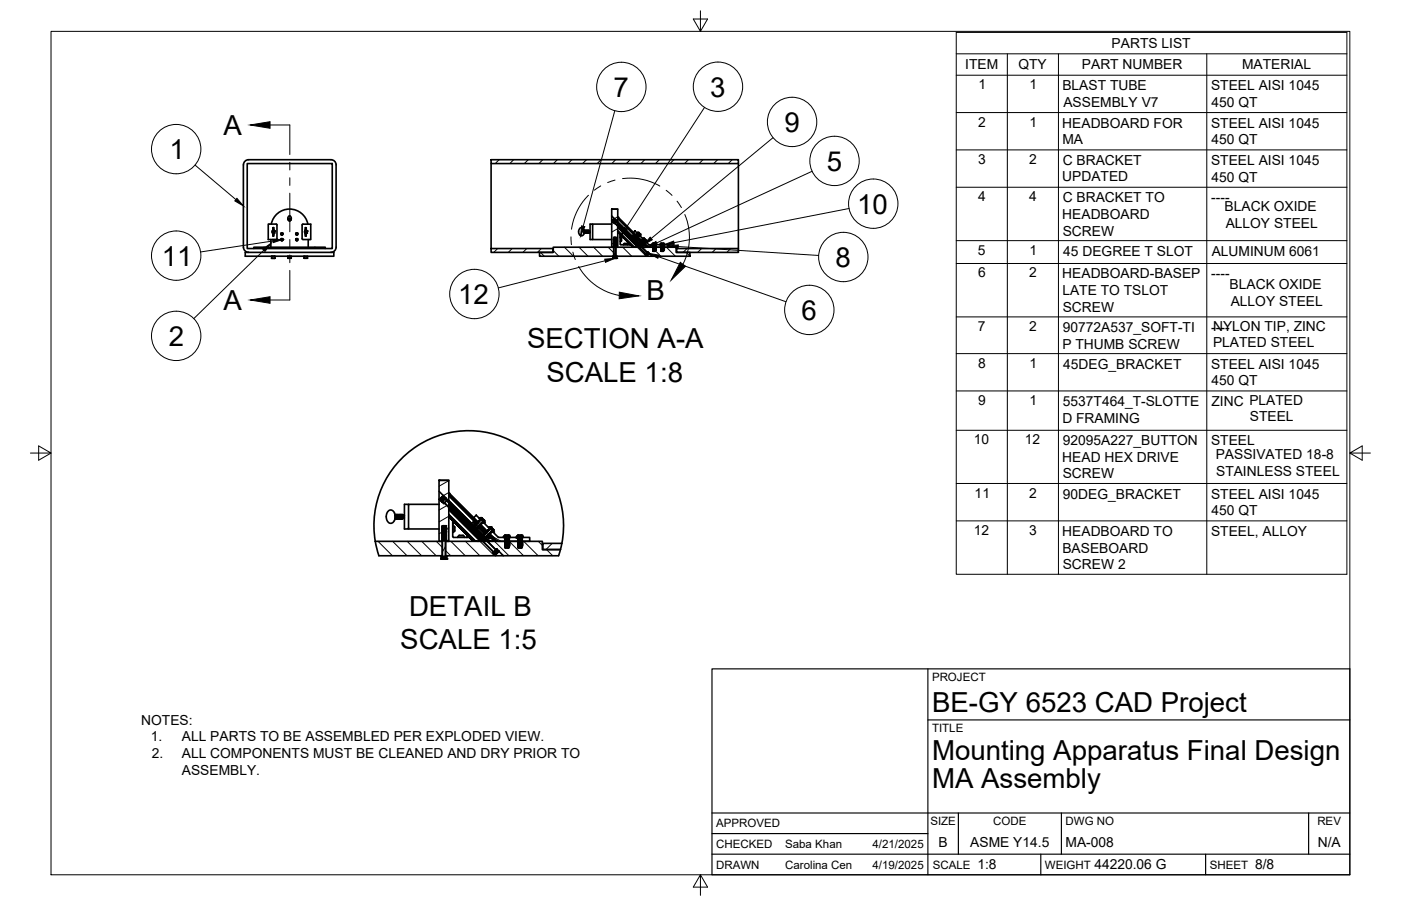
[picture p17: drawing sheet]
<svg xmlns="http://www.w3.org/2000/svg" width="432mm" height="279mm" viewBox="0 0 432 279" stroke-linecap="round" stroke-linejoin="round" font-family="sans-serif">
<defs><g id="words">
<g font-size="8.5">
<text x="189.1" y="29.9">7</text>
<text x="218.9" y="29.8">3</text>
<text x="68.9" y="41.6">A</text>
<text x="241.8" y="40.6">9</text>
<text x="52.2" y="49">1</text>
<text x="254.8" y="52.6">5</text>
<text x="264.1" y="65.8">10</text>
<text x="49.9" y="81.9">11</text>
<text x="257.6" y="82.3">8</text>
<text x="68.9" y="95.6">A</text>
<text x="141.2" y="93.7">12</text>
<text x="199.3" y="92.7">B</text>
<text x="247.1" y="98.6">6</text>
<text x="52" y="106.7">2</text>
<text x="162.5" y="107.4">SECTION A-A</text>
<text x="168.4" y="117.7">SCALE 1:8</text>
<text x="126.1" y="190">DETAIL B</text>
<text x="123.4" y="200.3">SCALE 1:5</text>
<text x="287.3" y="219.5">BE-GY 6523 CAD Project</text>
<text x="287.3" y="234.5">Mounting Apparatus Final Design</text>
<text x="287.3" y="243.1">MA Assembly</text>
</g>
<g font-size="4.3">
<text x="342.6" y="14.8">PARTS LIST</text>
<text x="297.5" y="21.4">ITEM</text>
<text x="313.9" y="21.3">QTY</text>
<text x="333.5" y="21.4">PART NUMBER</text>
<text x="382.8" y="21.4">MATERIAL</text>
<text x="301.6" y="27.5">1</text>
<text x="317.3" y="27.5">1</text>
<text x="327.4" y="27.8">BLAST TUBE</text>
<text x="373.3" y="27.8">STEEL AISI 1045</text>
<text x="327.7" y="32.9">ASSEMBLY V7</text>
<text x="373.4" y="33">450 QT</text>
<text x="301.5" y="39">2</text>
<text x="317.3" y="39">1</text>
<text x="327.4" y="39.3">HEADBOARD FOR</text>
<text x="373.3" y="39.3">STEEL AISI 1045</text>
<text x="327.4" y="44.4">MA</text>
<text x="373.4" y="44.5">450 QT</text>
<text x="301.4" y="50.5">3</text>
<text x="317.2" y="50.5">2</text>
<text x="327.5" y="50.8">C BRACKET</text>
<text x="373.3" y="50.8">STEEL AISI 1045</text>
<text x="327.4" y="55.9">UPDATED</text>
<text x="373.4" y="56">450 QT</text>
<text x="301.5" y="62.1">4</text>
<text x="317.2" y="62.1">4</text>
<text x="327.5" y="62.4">C BRACKET TO</text>
<text x="373.3" y="62.3">----</text>
<text x="377.4" y="65.2">BLACK OXIDE</text>
<text x="327.4" y="67.5">HEADBOARD</text>
<text x="377.8" y="70.4">ALLOY STEEL</text>
<text x="327.6" y="72.6">SCREW</text>
<text x="301.4" y="78.5">5</text>
<text x="317.3" y="78.5">1</text>
<text x="327.7" y="78.8">45 DEGREE T SLOT</text>
<text x="373.5" y="78.8">ALUMINUM 6061</text>
<text x="301.4" y="85.6">6</text>
<text x="317.2" y="85.6">2</text>
<text x="327.4" y="85.9">HEADBOARD-BASEP</text>
<text x="373.3" y="85.8">----</text>
<text x="379" y="89.3">BLACK OXIDE</text>
<text x="327.4" y="91">LATE TO TSLOT</text>
<text x="379.3" y="94.4">ALLOY STEEL</text>
<text x="327.6" y="96.1">SCREW</text>
<text x="373.9" y="102">NYLON TIP, ZINC</text>
<text x="301.4" y="102">7</text>
<text x="317.2" y="102">2</text>
<text x="327.4" y="107.5">P THUMB SCREW</text>
<text x="327.6" y="102.3">90772A537_SOFT-TI</text>
<text x="373.3" y="102.3">----</text>
<text x="373.9" y="107.1">PLATED STEEL</text>
<text x="301.4" y="113.4">8</text>
<text x="317.3" y="113.4">1</text>
<text x="327.7" y="113.7">45DEG_BRACKET</text>
<text x="373.3" y="113.7">STEEL AISI 1045</text>
<text x="373.4" y="118.8">450 QT</text>
<text x="301.4" y="124.9">9</text>
<text x="317.3" y="124.9">1</text>
<text x="327.6" y="125.2">5537T464_T-SLOTTE</text>
<text x="373.4" y="125.2">ZINC PLATED</text>
<text x="327.4" y="130.3">D FRAMING</text>
<text x="385.2" y="129.9">STEEL</text>
<text x="300.1" y="137">10</text>
<text x="315.9" y="137">12</text>
<text x="327.6" y="137.3">92095A227_BUTTON</text>
<text x="373.3" y="137.3">STEEL</text>
<text x="327.4" y="142.4">HEAD HEX DRIVE</text>
<text x="374.7" y="141.5">PASSIVATED 18-8</text>
<text x="327.6" y="147.5">SCREW</text>
<text x="374.8" y="146.7">STAINLESS STEEL</text>
<text x="300.4" y="153.4">11</text>
<text x="317.2" y="153.4">2</text>
<text x="327.6" y="153.7">90DEG_BRACKET</text>
<text x="373.3" y="153.7">STEEL AISI 1045</text>
<text x="373.4" y="158.9">450 QT</text>
<text x="300.1" y="165">12</text>
<text x="317.2" y="165">3</text>
<text x="327.4" y="165.2">HEADBOARD TO</text>
<text x="373.3" y="165.2">STEEL, ALLOY</text>
<text x="327.4" y="170.4">BASEBOARD</text>
<text x="327.6" y="175.5">SCREW 2</text>
<text x="43.5" y="223.5">NOTES:</text>
<text x="46.4" y="228.7">1.</text>
<text x="46.8" y="233.8">2.</text>
<text x="56" y="228.7">ALL PARTS TO BE ASSEMBLED PER EXPLODED VIEW.</text>
<text x="56" y="233.8">ALL COMPONENTS MUST BE CLEANED AND DRY PRIOR TO</text>
<text x="56" y="238.9">ASSEMBLY.</text>
<text x="289.3" y="261.2">B</text>
<text x="299.1" y="261.2">ASME Y14.5</text>
<text x="328.4" y="261.2">MA-008</text>
<text x="406.1" y="261.2">N/A</text>
<text x="301.2" y="268.1">1:8</text>
<text x="337.3" y="268.1">44220.06 G</text>
<text x="386.8" y="268.1">8/8</text>
</g>
<g font-size="3.5">
<text x="287.3" y="210.1">PROJECT</text>
<text x="287.3" y="225.8">TITLE</text>
<text x="220.7" y="255.2">APPROVED</text>
<text x="286.7" y="254.5">SIZE</text>
<text x="306.1" y="254.5">CODE</text>
<text x="328.4" y="254.5">DWG NO</text>
<text x="406" y="254.5">REV</text>
<text x="220.7" y="261.5">CHECKED</text>
<text x="242" y="261.5">Saba Khan</text>
<text x="268.9" y="261.5">4/21/2025</text>
<text x="220.7" y="267.9">DRAWN</text>
<text x="242" y="267.9">Carolina Cen</text>
<text x="268.9" y="267.9">4/19/2025</text>
<text x="287.5" y="267.9">SCALE</text>
<text x="322.1" y="267.9">WEIGHT</text>
<text x="372.9" y="267.9">SHEET</text>
</g>
</g></defs>
<g fill="none" stroke="#000" stroke-width=".51">
<path d="M76.2 50.4h26.2v26.2h-26.2zM151.4 49.3h76.2v1.1h-76.2zM151.4 50.4v26.2M227.6 50.4v26.2M75.6 77.8h27.3v1.2h-27.3zM76.6 77.8a1.58 1.58 0 0 1-1.6-1.6v-25.4a1.62 1.62 0 0 1 1.6-1.5h25.4a1.58 1.58 0 0 1 1.6 1.5v25.4a1.58 1.58 0 0 1-1.6 1.6M78.2 76.6v-.4h22v.4M83.5 73.9v2.3M83.6 69.1a5.7 5.7 0 0 1 5.7-4.6 5.7 5.7 0 0 1 5.6 4.6M83.7 79.7h1M83.7 79.7h1.1M83.7 79.1h1.1"/>
<path d="M83.7 79.1v.6M83.9 79h.1M84 71.8h.1M84 71.8l.1 .5M84.1 70.7l-.3 .8 .2 .3M84.1 70.2l.3 .1-.1 2.5-.2-.1zM84.2 71.3h.1M84.3 71.7h.1M84.4 70.7l.2 .8-.1 .3M84.5 71.8l-.1 .5M84.6 79h.1M84.7 79l-1 .1"/>
<path d="M84.7 79l.1 .7M84.8 79.7h-.1M85.1 73.9l.3-.3-.1-4.4-2.6-.1v4.8h2.4M86.6 71.9a.32 .32 0 0 0 0 .4 .32 .32 0 0 0 .5 0 .32 .32 0 0 0 0-.4 .34 .34 0 0 1 0 .5 .34 .34 0 0 1-.5 0 .34 .34 0 0 1 0-.5zM86.6 73.7h.5v.3M86.6 71.9h.5M87.1 71.9v.4M88.7 79.6h1.1M88.7 79h1.1M88.7 79v.6M88.7 79h.1M88.9 66.8a.61 .61 0 0 1 .9 .5 .61 .61 0 0 1-.9 .6l-.2-.6z"/>
<path d="M88.9 67.8l.3 .2 .4-.2M88.9 67.8l.3-.2 .4 .2M89 67.7l.2-.1-.1 .4h.3l-.2-.4 .3 .1a.26 .26 0 0 1-.3 .3 .26 .26 0 0 1-.2-.3zM89 67.9h.1M89.2 67.4l-.4 .3M89.2 67.4l.5 .3M89.2 67.4l.5 .3-.5-.3-.4 .3M89.5 67.9h.1M89.7 79l.1 .6M91.2 71.9v.4M91.2 73.7v.3M91.2 73.7a.31 .31 0 0 0 .1 .4 .31 .31 0 0 0 .4 0 .31 .31 0 0 0 0-.4 .35 .35 0 0 1 0 .5 .35 .35 0 0 1-.5 0 .35 .35 0 0 1 0-.5z"/>
<path d="M91.2 71.9a.32 .32 0 0 0 .1 .4 .32 .32 0 0 0 .4 0 .32 .32 0 0 0 0-.4 .35 .35 0 0 1 0 .5 .35 .35 0 0 1-.5 0 .35 .35 0 0 1 0-.5zM91.3 73.7h.4M91.3 71.9h.4M93.1 69.4v4.2M93.1 73.6l.3 .3M93.1 69.4l.3-.3h2.4v4.8h-2.4M93.7 79.6h1.1M93.7 79h1.1M93.7 79v.6M93.7 79h.1M94.1 70.7l-.2 .8 .2 .8M94.1 70.2l.3 .1v1.8a.4 .4 0 0 1 .1 .4 .4 .4 0 0 1-.4 .3z"/>
<path d="M94.2 71.3h.1M94.3 71.7h.1M94.4 70.7l.2 .8-.2 .8M94.7 79l.1 .6M95 73.9v2.3M151.4 76.6h19v1.2h-19zM166.3 77.8h4.2v-1.6h18.7v2.8h-22.9zM170.4 76.6h.1M180.1 71.1a.91 .91 0 0 0-1.1-.9 .91 .91 0 0 0-.7 1.3 .91 .91 0 0 0 .7 1.2 .91 .91 0 0 0 1.1-.9M180.1 71.1v.8M180.1 71.1v.1M180.1 71.2v.7"/>
<path d="M180.1 71.2v.6M180.1 71.8v.1M180.1 71.2l.1 .6M180.1 71.9h.1M180.1 71.2h.1M180.2 71.1l.1 .8M180.2 71.1h.1M180.2 71.8h.1M180.2 71.1l-.1 .1M180.2 71.8l-.1 .1M180.2 71.8l.1 .1M180.2 71.1l.1 .1"/>
<path d="M180.3 71.2l.1 .6M180.3 71.9h.1M180.3 71.2h.1M180.4 71.1v.8M180.4 71.1h.1M180.4 71.8h.1M180.4 71.1l-.1 .1M180.4 71.8l-.1 .1M180.4 71.1l.1 .8M180.4 71.8v.1M180.4 71.1v.1M180.4 71.2l.1 .6"/>
<path d="M180.4 71.9h.1M180.4 71.2h.1M180.5 71.2l.1 .6M180.5 71.1l.1 .8M180.5 71.1h.1M180.5 71.8h.1M180.5 71.1v.1M180.5 71.8v.1M180.6 71.1v.8M180.6 71.1v.1M180.6 71.8v.1M180.6 71.2l.1 .6"/>
<path d="M180.6 71.9h.1M180.6 71.2h.1M180.7 71.1l.1 .8M180.7 71.1h.1M180.7 71.8h.1M180.7 71.1l-.1 .1M180.7 71.8l-.1 .1M180.7 71.8l.1 .1M180.7 71.1l.1 .1M180.8 71.2v.6M180.8 71.9h.1M180.8 71.2h.1"/>
<path d="M180.8 71.2l.1 .6M180.8 71.1l.1 .8M180.8 71.1h.1M180.8 71.8h.1M180.8 71.1v.1M180.8 71.8v.1M180.9 71.1l.1 .8M180.9 71.8v.1M180.9 71.1v.1M180.9 71.2l.1 .6M180.9 71.9h.1M180.9 71.2h.1"/>
<path d="M181 71.2v.6M181 71.1l.1 .8M181 71.1h.1M181 71.8h.1M181 71.1l-.1 .1M181 71.8v.1M181 71.8l.1 .1M181 71.1l.1 .1M181.1 71.2l.1 .6M181.1 71.9h.1M181.1 71.2h.1M181.2 71.1l.1 .8"/>
<path d="M181.2 71.1h.1M181.2 71.8h.1M181.2 71.1l-.1 .1M181.2 71.8l-.1 .1M181.2 71.8v.1M181.2 71.1l.1 .1M181.3 71.2v.6M181.3 71.9h.1M181.3 71.1l.1 .8M181.3 71.1h.1M181.3 71.8h.1M181.3 71.1v.1"/>
<path d="M181.3 71.8v.1M181.3 71.8l.1 .1M181.3 71.1l.1 .1M181.4 71.2l.1 .6M181.4 71.9h.1M181.4 71.2h.1M181.5 71.1v.7M181.5 71.1h.1M181.5 71.8h.1M181.5 71.1l-.1 .1M181.5 71.8l-.1 .1M181.5 71.1v.4"/>
<path d="M181.5 71.8v.1M181.5 71.1l.1 .1M181.5 71.8v-.3l.1 .3M181.6 71.2v.6M181.6 71.2h.1M181.6 71.2l.1 .5M181.6 71.2l.1 .6M181.6 71.8l-.1 .1M181.7 71.7l-.1 .1M181.7 71.7h.2M181.7 71.3h.2M181.9 69.1h.7v4.8h-.7z"/>
<path d="M182.6 69.1h5.9M182.6 73.9h5.9M188.5 68.1l1.9 1.6v6.5h-.7l.1-3-.7 .1 .1 2.9h-.7zM188.5 64.5h1.9v4.3l-.4-.4 .2-.2-1.7-1.6zM188.5 66.6v1.5M188.5 64.5h1.9M188.6 68.2h.1M188.8 68l.3 .3zM188.8 68l-.2 .2M188.9 79.6l.1 .1M189 79.7h1M189 79.7h.1"/>
<path d="M189 79l-.1 .7M189.1 68.6h.1M189.1 73.9h.1M189.1 74.5h.1M189.1 73.7h.1M189.1 75h.1M189.1 74.1h.1M189.1 74.9h.1M189.1 74.6h.1M189.2 75.1h.1M189.1 74.8h.1M189.1 73.8h.1"/>
<path d="M189.1 75.7h.1M189.1 75.9h.1M189.1 76.1h.1M189.1 75.5h.1M189.1 73.4h.1M189.1 75.2h.1M189.1 75.3h.1M189.1 75.6h.1M189.1 76h.1M189.2 76.2h.1M189.2 73.3h.6zM189.2 68.5l-.1 .1"/>
<path d="M189.2 68.5h.1M189.2 79.7h.6M189.2 74h-.1M189.2 67.6l.2 .5-.3-.4-.2 .2 .3 .4-.4-.3 .2-.2-.3 .2M189.2 67.6l.3 .3-.4 .4-.3-.3M189.2 67.6l.3 .4zM189.2 67.6h.1M189.2 67.6l-.2 .2 .2-.2M189.2 67.6l-.6 .6M189.2 73.4h.6v5.6h.2v.7l-.3-.1v-.5h-.5v.5h-.3v-.6h.2zM189.2 73.3l.5 .1M189.2 73.6v.1"/>
<path d="M189.2 73.7h.1M189.2 74v.1M189.2 74.1h.1M189.2 74.4h.1M189.2 74.7v.1M189.2 74.8h.1M189.2 75.5h.1M189.2 75.9h.1M189.2 79.6h.4M189.2 73.4l-.1 .2M189.2 74.1l-.1 .2M189.2 75.3h.1"/>
<path d="M189.2 75.4h.1M189.2 75.7h.1M189.2 76h.1M189.2 73.4h.1M189.2 73.7v.2M189.2 73.9v.1M189.2 74.3v.1M189.2 74.4v.1M189.2 74.6v.1M189.2 74.8v.2M189.2 75v.1M189.2 75.1v.1"/>
<path d="M189.2 75.4v.1M189.2 75.5v.1M189.2 75.8h-.1M189.2 73.7h-.1M189.2 73.7l-.1 .1M189.2 73.9h-.1M189.2 74.1h-.1M189.2 74.4l-.1 .1M189.2 74.5l-.1 .1M189.2 74.8h-.1M189.2 74.8l-.1 .1M189.2 75h-.1"/>
<path d="M189.2 75.1l-.1 .1M189.2 75.2l-.1 .1M189.2 75.5h-.1M189.2 75.5l-.1 .1M189.2 75.6l-.1 .1M189.2 75.9h-.1M189.2 75.9l-.1 .1M189.2 76.1h-.1M189.2 73.8v.1M189.2 74.5h.1M189.2 74.9v.1M189.2 75.2h.1"/>
<path d="M189.2 75.6h.1M189.2 74.3l-.1 .1M189.2 74.6l-.1 .1M189.2 73.9l-.1 .1M189.3 73.2l.4 .1h-.5M189.3 67.5h.1M189.3 79.1v.5M189.3 67.4l-.1 .2M189.4 67.4l-.1 .1M189.4 67.5l-.2 .1M189.4 67.5l.4 .3M189.6 79.1l.1 .5"/>
<path d="M189.7 68l3.2 3.3M189.7 68l.3 .4M189.7 68l-.5 .5 3.3 3.3M189.7 68l-.5 .5M189.7 68h.1M189.7 76.1h.1M189.7 73.9h.1M189.7 74.5h.1M189.7 73.7h.1M189.7 73.6h.1M189.7 75h.1M189.7 74.4h.1"/>
<path d="M189.7 74.7h.1M189.7 74.2h.1M189.7 74.9h.1M189.7 74.6h.1M189.7 75.4h.1M189.7 74.8h.1M189.7 73.5h.1M189.7 74h.1M189.7 73.8h.1M189.7 74.3h.1M189.7 75.7h.1M189.7 75.8h.1"/>
<path d="M189.7 75.9h.1M189.7 75.5h.1M189.7 73.4h.1M189.7 74.1h.1M189.7 75.1h.1M189.7 74.9l.1 .1M189.7 73.9v.1M189.7 74.6v.1M189.7 75v.1M189.7 75.2h.1M189.7 75.3h.1M189.7 75.6h.1"/>
<path d="M189.7 75.7v.1M189.7 76h.1M189.8 67.8h.1M189.8 67.8l-.8 .8-.4-.4M189.8 67.8l-.7 .8M189.8 67.8l-.6 .7M189.8 76.2h7.2l2 2.1-.1 .2 .5 .5h-9.6zM189.8 73.5h.1M189.8 73.8v.1M189.8 74.2v.1M189.8 75.3v.1M189.8 76v.1"/>
<path d="M189.8 74.2l-.1 .1M189.8 74.6v.1M189.8 75.7v.1M190 79v.6M190 79.6v.1M190 68.4l-.4 .4M190.4 68.8v.3M190.4 69.2v.2M190.4 69.4v.2M190.4 69.6l.1 .2M190.4 69.7l6.4 6.5h-.3l-6.1-6.1zM190.4 69.2l.2-.2-.2 .2"/>
<path d="M190.4 67l5.6 5.6zM190.4 71.5l4.7 4.7-4.7-4.7M190.4 69.7h.1M190.4 69.1v.1M190.4 67.4l5.3 5.3M190.4 71.1l5.1 5.1M190.4 71.5l4.7 4.7M190.4 69.3v.1M190.4 68.9v.1M190.4 69.6h.1M190.5 69.8h.1M190.4 68.8l.1 .1"/>
<path d="M190.5 69.5l.3-.2zM190.5 69.7l.4-.3zM190.4 69h.1M190.5 68.8h-.1M190.6 69.9h.1M190.5 68.9l.1 .1M190.6 69.8l.4-.3-.3 .4M190.6 68.9h.1M190.8 70h.1M190.7 69v.1M190.7 69h.1M190.7 69.9l.5-.3z"/>
<path d="M190.7 69.1l-.3 .3M190.7 69.2l-.3 .2M190.7 70l1.8 1.8M190.8 70.2h.1M190.8 69.2h.1M190.8 70.1l1.7 1.7M190.8 70.1h.1M190.8 69.1v.1M190.9 69.3h.1M190.9 70.2h.1M190.9 69.3l3.5 3.4M190.9 69.3l-.5-.5v-.4l7.8 7.8h-.4l-3.4-3.5"/>
<path d="M190.9 70.2v.1M191 70.3h-.1M191.1 70.4h.1M191 69.4h.1M191 69.9h.1M191 70.3h.1M191 69.9l-.2 .2M191.1 69.9h-.1M191.1 70.4v.1M191.1 69.5h.1M191.2 72.3v3l.2 .2M191.2 73.2h.1"/>
<path d="M191.2 74.5h.1M191.2 69.5h-.1M191.2 70.5h-.1M191.2 70.5h.1M191.2 73.2v1.3M191.2 72.3v.5M191.2 69.6l-.2 .3M191.2 70.6h.1M191.2 73.2l.4 .3v.7l-.4 .3M191.2 69.6h.1M191.3 69.7l-.3 .2M191.3 69.6h-.1"/>
<path d="M191.3 69.7h.1M191.3 70.7h.1M191.3 75.5h3.1M191.4 69.8l-.3 .2M191.4 69.8l-.2 .3M191.5 70.7h-.1M191.5 70.8h.1M191.5 69.8h.1M191.5 72.6l-.3 .2M191.5 69.9l-.3 .2M191.5 70.8h-.1M191.6 69.9l-.3 .3"/>
<path d="M191.6 70.9h.1M191.6 69.9h.1M191.6 70.9v.1M191.6 70.6l.3-.3-.2 .3M191.7 71.1h.1M191.7 70.1l-.3 .2M191.7 70.1l-.4 .2M191.7 71h.1M191.7 70.1l-.2 .3M191.7 70v.1M191.8 71.2h.1M191.8 70.1v.1"/>
<path d="M191.8 71.1h.1M191.8 70.1l-.3 .3M191.8 70.3l-.2 .2M191.9 70.8l.3-.2zM191.9 71.2h.1M191.9 71.3h.1M191.9 70.3l.1 .1M191.9 70.3h.1M192 71.4h.1M192 70.4l-.2 .3M192.1 70.5l-.3 .2M192.1 70.4h-.1"/>
<path d="M192.1 71l.3-.2-.3 .2M192.1 70.5h.1M192.1 71.4h.1M192.1 75.4h1.3M192.1 75.4v.1M192.2 70.5h-.1M192.2 71.5h-.1M192.2 70.6l-.2 .3M192.2 71.5h.1M192.2 71.6h.1M192.3 70.6h.1M192.3 71.2l.3-.2-.2 .3"/>
<path d="M192.3 71.6h.1M192.4 70.8l-.4 .1M192.4 71.6v.1M192.4 71.7l-.1 .1M192.4 70.7h.1M192.4 71.7v.1M192.4 70.8l-.2 .3M192.6 71.8h.1M192.5 71.8h.1M192.5 70.8h-.1M192.5 70.9l-.3 .3M192.6 70.9v.1"/>
<path d="M192.6 71.7l.3-.3zM192.6 71.8v.1M192.7 71.9h.1M192.7 71l-.3 .4M192.8 72h.1M192.7 71.9v.1M192.7 71.9l.4-.3zM192.7 71.9l-.1 .1M192.7 71.9h-.1M192.7 71v.1M192.7 71.2l-.2 .2M192.8 71.9l-.1 .1"/>
<path d="M192.8 71.9h.1M192.8 71.2h.1M192.8 71.9v.1M192.8 71.1v.1M192.8 71.2l-.2 .3M192.8 72.1l.2 .1M192.8 72.1h.1M192.8 72l.3-.2-.3 .3M192.8 72v.1M192.8 71.3l-.2 .2M192.9 72.2h.1M192.9 71.3h.1"/>
<path d="M192.9 72.1l.4-.3zM192.9 72.1l-.1 .1M192.9 72.1h.1M192.9 72.1v.1M192.9 71.6l-.3 .3M192.9 71.3l-.4 .5M192.9 71.4l-.4 .4M192.9 71.6l-.3 .2M192.9 71.3l.1 .1M192.9 71.3v.1M193 71.3v.1M193 71.4h.1"/>
<path d="M193 72.2h.1M193 71.4l-.5 .4M193 71.4l-.4 .4 .4-.4M193 72.2h-.1M193 71.5l-.4 .3M193 72.2l-.1 .1M193 71.4l-.4 .4M193 71.5h.1M193.1 72.3h.1M193 72.3h.1M193 71.4v.1M193.1 71.5l-.5 .4"/>
<path d="M193.1 72.2h-.1M193.1 71.5h-.1M193.1 72.2l-.1 .1M193.1 71.4h-.1M193.1 71.6l-.4 .3M193.1 71.5v.1M193.1 71.5l-.2 .1M193.1 72.3h-.1M193.1 71.5h.1M193.1 72.4h.1M193.1 72.3l.4-.3zM193.1 72.3l-.1 .1"/>
<path d="M193.1 72.3v.1M193.1 71.8l-.3 .3M193.1 71.6h.1M193.1 71.6l-.3 .3M193.2 71.5h.1M193.2 71.5v.1M193.2 71.6l-.5 .3M193.2 71.5l-.1 .1M193.2 71.6l-.4 .3M193.2 71.6h-.1M193.2 72.5h.1M193.2 72.4h-.1"/>
<path d="M193.2 72.4h.1M193.2 72.4l-.1 .1M193.2 71.6l-.4 .4M193.2 71.6l-.4 .4 .3-.4M193.2 72.4v.1M193.2 71.6h.1M193.2 71.7l-.4 .3M193.3 72.6h.1M193.2 71.7h.1M193.3 72.5h.1M193.3 71.6l-.5 .4M193.3 72.4l-.2 .1"/>
<path d="M193.3 71.6l-.1 .1M193.3 72.5h-.1M193.3 72.4l.4-.3zM193.3 72.4v.1M193.3 72.4l-.1 .1M193.3 71.8l-.4 .4M193.3 71.6h-.1M193.3 71.7l-.5 .4M193.3 71.7v.1M193.3 72.1l-.3 .2M193.3 72.5l.4-.3zM193.3 72.1l-.2 .1"/>
<path d="M193.3 72.5v.1M193.4 71.8l-.5 .4M193.4 72.1l-.3 .2M193.4 71.8h.1M193.4 71.8l-.4 .4M193.4 71.8h-.1M193.4 72.7h.1M193.4 72.6h-.1M193.4 71.7l-.1 .1M193.4 72.6h.1M193.4 72.6v.1M193.4 71.9l-.3 .3"/>
<path d="M193.4 71.9l-.4 .3M193.4 71.9h.1M193.4 75.4v.1M193.4 75.4l-.3-.3h-.7l-.3 .3M193.5 72.7h.1M193.5 71.8l-.5 .4M193.5 72.7l-.1 .1M193.5 71.8l-.1 .1M193.5 72.6l.4-.3zM193.5 72.8h.1M193.5 72.7h-.1M193.5 72.6v.1"/>
<path d="M193.5 72.6l-.1 .1M193.5 71.9h.1M193.5 71.8h.1M193.5 72l-.4 .4M193.5 71.9l-.4 .4M193.5 71.9v.1M193.5 72.7v.1M193.6 72l-.5 .4M193.6 72.1l-.4 .4M193.6 72.3l-.3 .2M193.6 72.1h.1M193.6 72.1l-.4 .3"/>
<path d="M193.6 72.1l-.4 .4 .4-.4M193.6 72h.1M193.6 72h-.1M193.6 72l-.4 .4M193.6 72v.1M193.6 71.9l-.1 .1M193.6 72.9h.1M193.6 72.8h-.1M193.6 72.8h.1M193.6 72.8v.1M193.6 71.9v.1M193.7 72.1l-.5 .3"/>
<path d="M193.7 72.1l-.4 .4M193.7 72.1l-.4 .3M193.7 72.1h.1M193.7 72.1h-.1M193.7 72.9h.1M193.7 72.1l-.5 .4M193.7 72.9l.1 .1M193.7 72.9l-.1 .1M193.7 72.4l-.3 .3M193.7 72.9l.4-.4zM193.7 72.9l.3-.2-.2 .2M193.7 72.9h-.1"/>
<path d="M193.7 72.2l-.4 .4M193.8 73h.1M193.7 73h.1M193.7 72.1l-.1 .2M193.7 72.1v.1M193.7 72.9v.1M193.8 73h-.1M193.8 72.9l-.1 .1M193.8 72.2l-.5 .4M193.8 72.3h.1M193.8 72.3l-.4 .3M193.8 72.3l-.4 .4 .3-.3"/>
<path d="M193.8 73.1h.1M193.8 72.2h.1M193.8 72.2l-.4 .4M193.8 73l.4-.4zM193.8 72.2h-.1M193.8 72.2v.1M193.8 73l.4-.3-.4 .4M193.8 73v.1M193.8 73l.1 .2M193.9 73.2h.1M193.9 72.3l-.2 .1M193.9 73.2h-.1"/>
<path d="M193.9 73l-.1 .1M193.9 72.3h.1M193.9 72.2h-.1M193.9 73.1h-.1M193.9 73.1v.1M193.9 72.3l-.5 .4M193.9 72.6l-.3 .3M193.9 73.1h.1M193.9 72.3l-.4 .4M193.9 73l.4-.3-.4 .4M193.9 72.4l-.4 .3M193.9 72.4l-.4 .4"/>
<path d="M193.9 72.3l-.4 .4 .4-.4M193.9 72.4h.1M194 73.2h.1M194 72.3l-.5 .4M194 73.1v.1M194 72.4l-.5 .3M194 73.1l-.1 .1M194 72.3h-.1M194 73.1l.2-.2zM194 73.2h-.1M194 72.4h-.1M194 72.4l-.5 .4"/>
<path d="M194 72.5l-.4 .4M194 72.5h.1M194 72.5l-.4 .3M194 72.4h.1M194 72.4l-.4 .4M194 73.2v.1M194 73.3h.1M194 72.4v.1M194.1 73.2h-.2M194.1 73.3h.1M194.1 73.2l-.1 .1M194.1 75.2l-.2 .2"/>
<path d="M194.1 73l.2-.2zM194.1 72.8l-.3 .2M194.1 72.4h-.1M194.1 72.5v.1M194.1 73.4h.1M194.1 73.3h-.1M194.1 73.3v.1M194.1 72.5l-.5 .4M194.1 73.4h-.1M194.1 72.6l-.3 .4M194.2 72.6h.1M194.1 72.6h.1"/>
<path d="M194.1 72.6l.2 .1M194.1 72.5h.1M194.2 73.4h.1M194.1 72.5l-.4 .4M194.1 72.6v.1M194.1 72.5l-.4 .4 .4-.3M194.2 72.6l-.4 .4M194.2 72.5l-.5 .4M194.2 73.3v.1M194.2 72.6l-.4 .3M194.2 73.3l-.1 .1M194.2 72.5l-.1 .1"/>
<path d="M194.2 72.9l-.4 .2M194.2 72.6h-.1M194.2 72.6l-.5 .3M194.2 72.6l-.1 .1M194.2 72.7l-.3 .3M194.2 73.4h-.1M194.3 72.7h.1M194.2 72.7l-.4 .3M194.2 72.7h.1M194.2 72.5h-.1M194.2 73.5h.1M194.2 73.3l.3-.3z"/>
<path d="M194.2 72.6v.1M194.2 72.7l.1 .1M194.2 73.4l.1 .1M194.2 73.4v.1M194.3 72.8h.1M194.3 72.7h-.1M194.3 73.4h-.2M194.3 72.6h-.1M194.3 73.6h.1M194.3 72.8l-.4 .3 .3-.2M194.3 73l-.2 .2M194.3 72.7l-.4 .4"/>
<path d="M194.3 72.8l-.4 .4M194.3 73.5h-.1M194.3 73.5l.4-.3zM194.3 73.5v.1M194.3 72.7v.1M194.3 72.6l-.1 .1M194.3 75.4l-.4 .1M194.3 72.8l-.1 .1M194.3 73.5h.1M194.4 73.6h.1M194.4 73.6v.1M194.4 72.8l-.4 .3"/>
<path d="M194.4 72.8h.1M194.4 72.7l-.4 .4M194.4 72.8l-.4 .4M194.4 72.7l-.5 .3M194.4 73.6l-.2 .1M194.4 72.7h.1M194.4 72.7v.1M194.4 72.9h-.1M194.4 73.6h-.1M194.4 72.7l-.1 .1M194.4 73.6l-.1 .1M194.4 72.8v.1"/>
<path d="M194.4 72.7h-.1M194.4 72.9l-.3 .3M194.4 73.6l.2-.3zM194.4 72.9h.1M194.4 72.9l-.4 .3M194.4 72.9l-.4 .4M194.4 73.7h.1M194.4 73.5l.4-.2zM194.4 73.1l-.2 .2M194.4 73.1l-.2 .3M194.4 73.7v.1M194.5 73.7h.1"/>
<path d="M194.5 73.7h-.1M194.5 73.6l-.1 .1M194.5 72.9h.1M194.5 72.9l-.1 .1M194.5 73h.1M194.5 72.9h-.1M194.5 73.8h.1M194.5 73.6v.2M194.5 73l-.5 .3M194.5 73.2l-.2 .2M194.5 72.9l-.4 .4M194.5 73l-.4 .4"/>
<path d="M194.5 72.9v.1M194.5 72.8l-.1 .1M194.5 73.7v.1M194.5 72.8v.1M194.5 73l-.1 .1M194.5 73.7l.1 .1M194.6 73.9h.1M194.6 73h.1M194.6 73l-.4 .3M194.6 73l-.5 .3M194.6 73l-.4 .4M194.6 73.7h-.1"/>
<path d="M194.6 73h-.1M194.6 73.1l-.1 .1M194.6 73.8h-.1M194.6 73.8l-.1 .1M194.6 73.8v.1M194.6 73.3l.2-.1zM194.7 73.1h.1M194.6 73.1l-.4 .4M194.6 73.8l.5-.3zM194.6 73.1l-.4 .3M194.6 73v.1M194.6 73.1l.1 .1"/>
<path d="M194.6 73.1h.1M194.7 73.9h-.1M194.7 73.9l-.1 .1M194.7 73.1l-.5 .3M194.7 73.8l.4-.3zM194.7 74h.1M194.7 73.2l-.5 .3M194.7 73.4l-.2 .2M194.7 73.1l-.4 .4M194.7 73.2l-.4 .4M194.7 73.1h-.1M194.7 73l-.1 .1"/>
<path d="M194.7 73.2h.1M194.7 73.1v.1M194.7 73.9l.4-.3-.4 .3M194.7 73.9v.1M194.7 73.9h.1M194.8 73.2h-.1M194.8 73.3h.1M194.8 73.1h-.1M194.8 74h-.1M194.8 73.3l-.4 .3M194.8 73.2l-.4 .4M194.8 73.2l-.4 .3"/>
<path d="M194.8 74.1h.1M194.8 73.2h.1M194.8 73.2v.1M194.8 74l.1 .1M194.8 74v.1M194.8 74.1l.5-.4-.4 .4M194.8 73.3l.1 .1M194.9 74.1h.1M194.9 73.3l-.4 .3M194.9 73.3h.1M194.9 74l-.1 .1M194.9 73.3l-.4 .4"/>
<path d="M194.9 73.2l-.1 .1M194.9 73.2h-.1M194.9 74.1h-.1M194.9 73.3h-.1M194.9 73.4l-.4 .3M194.9 74.2h.1M194.9 74.1l-.1 .1M194.9 73.3v.1M194.9 73.4l-.4 .4M194.9 74.1l.4-.3zM194.9 74.1l.4-.4-.4 .4M194.9 74.1v.1"/>
<path d="M194.9 74.1l.1 .1M195 73.5l-.4 .3 .4-.3M195 73.4h-.1M195 73.5h.1M195 73.4l-.5 .3M195 73.4l-.4 .4M195 73.5l-.4 .4M195 73.3h-.1M195 73.4v.1M195 74.3h.1M195 74.2h.1M195 74.2h-.1"/>
<path d="M195 74.2l-.1 .1M195 74.2v.1M195.1 73.4h.1M195.1 73.4l-.5 .5M195.1 73.4l-.1 .1M195.1 74.4h.1M195.1 73.5h.1M195.1 73.4h-.1M195.1 74.3h.1M195.1 74.3h-.1M195.1 73.5l-.5 .4M195.1 72.6h.1"/>
<path d="M195.1 74.3v.1M195.1 73.5l-.4 .4M195.1 72.6l.2-.2 .4 .5-.1 .2zM195.1 76.2h.1M195.1 73.6h.1M195.2 74.4h.1M195.1 73.5v.1M195.2 73.6l-.4 .4M195.2 73.6l-.5 .4M195.2 71.7l.5-.5 .8 .8-.6 .5zM195.2 74.3l.3-.3zM195.2 74.3l-.1 .1"/>
<path d="M195.2 74.3l-.2 .1M195.2 74.4h-.1M195.2 74.3v.1M195.2 73.5h-.1M195.2 76.2h.1M195.2 73.7l-.4 .3M195.2 74.4l.4-.4-.4 .4M195.2 73.7l-.4 .4M195.2 74.5h.1M195.2 73.6h.1M195.2 73.7h.1M195.2 73.6h-.1"/>
<path d="M195.2 73.6l-.5 .3M195.2 73.5l-.1 .1M195.2 73.6v.1M195.2 74.4v.1M195.3 73.7h.1M195.3 73.7l-.5 .4M195.3 73.7l-.4 .4M195.3 73.8l-.4 .3M195.3 73.7h-.1M195.3 74.6h.1M195.3 74.5h.1M195.3 72.4l-.2 .2"/>
<path d="M195.3 74.5h-.1M195.3 73.3h.1M195.3 74.5v.1M195.3 73.8h.1M195.3 73.6v.1M195.4 74.6h.1M195.3 73.7v.1M195.3 74.6v.1M195.4 73.9l-.4 .3M195.4 74.5l.3-.3zM195.4 74.5l-.1 .1M195.4 74.6l-.1 .1"/>
<path d="M195.4 73.1h.1M195.4 74.5v.2M195.4 73.1v.1M195.4 74.6l.1 .1M195.4 74.6h-.1M195.4 73.2l-.1 .1M195.4 73.8l-.5 .4M195.4 74.6l.4-.4zM195.4 73.9l-.4 .4M195.4 73.9h.1M195.4 73.2h.1M195.4 73.8h.1"/>
<path d="M195.4 73.8l-.4 .4M195.4 73.8l-.5 .3M195.5 74.7h.1M195.4 73.8v.1M195.4 73.8h-.1M195.4 74.6v.1M195.4 74.7h.1M195.5 73.9l-.5 .4M195.5 73.9h.1M195.5 74l-.4 .3M195.5 73.9l-.4 .4M195.5 73.9h-.1"/>
<path d="M195.6 74.8h.1M195.5 73.1h.1M195.5 74h.1M195.5 74.8h.1M195.5 74l-.4 .4M195.5 73l-.1 .1M195.5 73.9v.1M195.5 74.7h-.1M195.5 74.7v.1M195.5 76.2h-.2M195.6 74l-.4 .3M195.6 74.8h-.1"/>
<path d="M195.6 74h-.1M195.6 74.8l.4-.4zM195.6 74l-.5 .4M195.6 74.1l-.4 .3M195.6 74l-.4 .4M195.6 74.1l-.4 .4M195.6 74.9h.1M195.6 74.1h.1M195.6 74h.1M195.6 74v.1M195.6 74.8v.1M195.7 75h.1"/>
<path d="M195.7 74.1l-.5 .4M195.7 74.9l.3-.3-.3 .3M195.7 75h-.1M195.7 74.8l-.1 .1M195.7 74.1h.1M195.7 74.9l.3-.3-.3 .4M195.7 74.2l-.4 .3M195.7 74.1l-.4 .4M195.7 74.8l.3-.4zM195.7 74.9h-.1M195.7 74.1h-.1M195.7 74.2h.1"/>
<path d="M195.7 74.2l-.4 .4M195.7 75l.5-.4-.5 .4M195.7 75.1h.1M195.7 72.7h.1M195.7 72.9h.1M195.7 72.7v.2M195.7 72.7l.1 .1M195.7 74.1v.1M195.7 74.2v.1M195.8 76.2h-.3M195.8 74.2l-.4 .3M195.8 74.1h-.1"/>
<path d="M195.8 74.2l-.5 .4M195.8 74.3l-.4 .3M195.8 74.2l-.4 .4M195.8 74.3l-.3 .3M195.8 72.6h.1M195.8 72.6l.1 .1M195.8 72.7h.1M195.8 72.6v.1M195.8 74.2h.1M195.8 74.3h.1M195.8 74.2l-.1 .1M195.8 73.6h.1"/>
<path d="M195.8 72.7v.1M195.8 73.6l.1 .1M195.8 74.2v.1M195.8 75.1h.1M195.9 73.7h-.2M195.9 73.7h.1M195.9 74.3h-.1M195.9 74.3l-.5 .4M195.9 74.2h-.1M195.9 75.2h-.1M195.9 74.3h.1M195.9 74.3l-.4 .4"/>
<path d="M195.9 74.4l-.4 .3M195.9 74.4l-.3 .4M195.9 75.2h.1M195.9 72.7h.1M195.9 72.6h.1M195.9 72.6v.1M195.9 74.3v.1M195.9 74.4l-.4 .4M195.9 75.3h.1M195.9 72.6l-5.5-5.6 5.6 5.6M195.9 72.5l.1 .1M196 74.4h.1"/>
<path d="M196 74.4l-.5 .4M196 74.8l-.3 .2 1.2 1.2M196 74.8l-.3 .2M196 73.4l.2-.1 1.3 1.3-.1 .2-1.5-1.2zM196 74.4v.1M196 74.4h-.1M196 74.3l-.1 .1M196 72.6h.1M196 74.4l-.4 .4M196 74.5h.1M196 74.5l-.3 .3M196 74.5l-.4 .4"/>
<path d="M196 73.5l-.1 .1M196.1 74.5l-.5 .4M196.1 74.9l.2-.2-.2 .3M196.1 72.4v.1M196.1 74.5h-.1M196.1 72.5h.1M196.1 72.4h.1M196.1 72.5l-.1 .1M196.1 75.4l-.1 .1M196.1 73.3h.1M196.1 74.4h-.1M196.1 74.5h.1"/>
<path d="M196.1 74.5l-.4 .4M196.1 74.5l-.4 .5M196.1 75.4v.1M196.2 74.5l-.5 .5M196.2 74.5h.1M196.2 75.6h.1M196.2 76.2h.1M196.2 74.6h.1M196.2 74.6l-.5 .4M196.2 72.4h.1M196.2 72.3v.1M196.2 74.6l-.2 .2"/>
<path d="M196.2 73.2h.1M196.2 73.2v.1M196.2 74.6l3.3 3.3M196.2 74.6l-.1 .1M196.2 73.2l1.3 1.3M196.3 74.6l.1 .2M196.3 75.6h.1M196.3 74.6v.1M196.3 71.8l.2 .3-1.2 1.1 .4 .5 1.2-1.2 .4 .2M196.3 71.8h.1M196.3 71.8l.5-.1-.2 .3 .4 .3 .3-.1M196.3 75.6v.1"/>
<path d="M196.4 75.8h.1M196.4 73h.1M196.4 73.2h-.2M196.4 73.1h.1M196.4 73v.1M196.4 73l.1 .1M196.4 74.7v.1M196.4 73l1.3 1.3M196.4 74.8l-.2 .2 .2-.1M196.4 72.1h.1M196.4 72l.1 .1M196.4 72.2l-.2 .1"/>
<path d="M196.5 73h.1M196.5 74.9h.1M196.5 76.2h-.8M196.5 74.8v.1M196.5 75.4l.4-.1-.3 .2M196.5 75l-.2 .1M196.5 72.9h.1M196.6 75l-.3 .2M196.6 75.9h-.1M196.6 72.9h-.1M196.6 74.8l-.1 .1M196.6 75l.2 .2-.3 .2"/>
<path d="M196.6 75h.1M196.6 75.9h.1M196.6 75.1l-.2 .1 .4-.1M196.7 75h-.1M196.7 76h-.1M196.7 72.1l.2-.2 .2 .2-.2 .2M196.7 72.8l-.1 .1M196.7 72.7h.1M196.7 72.7v.1M196.7 76h.1M196.8 76.1h-.1M196.8 72.6h.1"/>
<path d="M196.8 72.6v.1M196.8 76.1h.1M196.9 72.5h.1M196.9 75.2h-.1M196.9 72.5v.1M196.9 76.2h.1M196.9 76.2h-.1M196.9 71.9l.3 .3M196.9 76.2l-1.2-1.2 3.3 3.3M196.9 75.3l.2 .2M197 76.2h.8M197 75.3h-.1"/>
<path d="M197 75.4l-.3 .2M197 72.5h.1M197 72.5l1.2 1.3-.5 .5-1.2-1.2zM197 75.3h.1M197.1 75.9l.2-.2-.2 .2M197.1 75.1h.1M197.1 75v.1M197.1 75.4l-.3 .2M197.1 75.5l-.3 .2M197.1 75.4v.1M197.1 72.1l.1 .1M197.1 75.5l-.2 .2"/>
<path d="M197.1 75.5l.1 .1M197.2 74.8h.1M197.2 75.5h.1M197.2 75.6l-.2 .2M197.2 74.9l-.1 .2M197.2 74.9h.1M197.2 75.5v.1M197.3 72.7h-.1M197.3 74.7l-.1 .1M197.3 75.6l.2 .3-.3 .1 .2-.2M197.3 75.6h.1M197.3 72.2v.5"/>
<path d="M197.3 75.6v.1M197.4 75.8h.1M197.5 75.5h.1M197.5 74.5h.1M197.5 74.5v.1M197.5 74.6h.1M197.5 75.4v.1M197.5 75.4h.1M197.5 75.9l-.2 .2M197.6 76l-.3 .2M197.6 74.4l-.1 .1M197.6 74.4h.1"/>
<path d="M197.6 76l-.1 .2 .2-.1M197.6 75.4h.1M197.6 75.3v.1M197.6 75.3l.1 .1M197.7 76h-.1M197.7 75.4h.1M197.7 76.1l.1 .1M197.7 74.3l.1 .1M197.7 76.2h.1M197.7 76.1h.1M197.8 76.2h.1M197.8 74.4h-.2"/>
<path d="M197.8 74.3v.1M197.8 75.1l.6 .4-.2 .2-.5-.4zM197.8 75.3l-.1 .1M197.8 76.2h3.5v1.3h.7v-1.3h1.8v1.3h.7v-1.3h3.9v1.6h4.2v1.2h-11.7zM197.8 74.2l.1 .1M197.9 75.1h.1M197.9 74.3h.1M197.9 74.1l.1 .1M197.9 74.3h-.1M198 75h.1M198 74.2h.1M198 75.1h.1"/>
<path d="M198 75v.1M198 75l1.2 1.2M198 74.1h.1M198 74.9h.1M198 74.1v.1M198.1 75h.1M198.1 74.9v.1M198.1 74.9h.1M198.1 73.5h.1M198.1 73.5l-.1 .1M198.1 73.5l.1 .4-1.1 1.2 .5 .3 1.1-1.1 .3 .1M198.1 74.8h.1"/>
<path d="M198.1 74.8l.1 .1M198.2 74.8l1.4 1.4-1.4-1.4M198.2 74.8l1.4 1.4M198.2 73.9l-.2 .2M198.2 73.9h.1M198.2 74.8h.1M198.2 74.7h.1M198.2 74.7v.1M198.2 73.8h.1M198.2 73.8v.1M198.3 74.6h.1M198.3 74.6l-.1 .1"/>
<path d="M198.4 75.5h.1M198.4 75.5l-.2 .2M198.4 74.5h.1M198.4 74.5l-.1 .1M198.5 74.5h.1M198.5 73.9l.2-.3 .2 .3-.2 .1M198.5 74.5h-.1M198.5 74.4l.1 .1M198.5 73.5h-.4M198.5 73.5l-.1 .3 .4 .3 .3-.1M198.5 73.5h.1M198.6 74.4h.1"/>
<path d="M198.6 74.4v.1M198.6 73.5l.4 .4M198.6 73.6h.1M198.8 74.3l-.1 .1M198.9 73.9h.1M198.9 78.5h.1M198.9 78.5l.4 .4M199 74.4v.1M199 78.3l-.1 .2M199 74.5h.1M199.1 74h.1M199.1 74l-.1 .4"/>
<path d="M199.1 78.4l.4 .3zM199.2 76.2h.4M199.2 76.2h-1M199.3 78.9h.1M199.4 79h1.5M199.5 77.9h.1M199.5 78.7h.1M199.5 78.7l.2-.2-.2 .2M199.5 78.7l-.2 .2M199.5 77.9l-.5 .4M199.5 78.7v.1M199.5 78l.4 .3z"/>
<path d="M199.6 76.2h.1M199.6 77.7h.1M199.6 77.7l-.7 .8M199.6 77.7l-.1 .2M199.9 78.3l-.2 .2 .1-.2-.4-.2 .4 .3-.2 .2-.4-.3 .3 .4M200 75.5h1.2M200 75.5l-1.2-1.2-.6 .5 1.5 1.4h1.5v-.7M200 78.1h.1M200 78.1l-.1 .2-.4-.3-.4 .4 .4 .3M200 78.2l-.5 .5M200 78.1l-.4-.4-.7 .8M200 78.1v.1"/>
<path d="M200.9 75.4l.4 .2v1.6h.6v-1.6l.3-.2M200.9 75.4v.1M201.2 75.1l.1 .3h.5l.2-.3 .2 .3M201.2 77.3l.8 .1-.8-.1M201.2 77.4l.8 .1M201.2 76.2h.1M201.2 75.8h.1M201.2 76.5l.1 .1M201.2 77.2h.1M201.2 76.4l.1 .1M201.2 77l.1 .1M201.2 76.8l.1 .1"/>
<path d="M201.2 75.5l.1 .1M201.2 76.7h.1M201.2 75.5h.1M201.2 76.9l.1 .1M201.3 76.3h.1M201.3 77.2h.1M201.3 77.4h.6zM201.3 77.2l.6 .1M201.3 77.3h.6M201.3 76.5h.1M201.3 77.1h.1M201.3 75.6h.1"/>
<path d="M201.3 75.7h.1M201.3 75.8v.1M201.3 76.1h.1M201.3 76.2h.1M201.3 76.6h.1M201.3 76.7h.1M201.3 76.8v.1M201.3 77h.1M201.3 75.6v.1M201.3 75.7l-.1 .1M201.3 75.8v.3M201.3 76.1h-.1"/>
<path d="M201.4 77.5h.6M201.4 75.4v-.3h.3v.3M201.4 75.1h-.1M201.7 75.1h.1M201.9 75.1h-.7l-.2 .3M201.9 77.2h.1M201.9 76.2v.1M201.9 75.6v.1M201.9 75.7l.1 .1M201.9 75.9h.1M201.9 76v.1M201.9 76.2h.1"/>
<path d="M201.9 76.5h.1M201.9 76.6v.1M201.9 76.9h.1M201.9 77h.1M201.9 75.9v.1M201.9 76l.1 .1M201.9 76.3h.1M201.9 76.8h.1M202 75.5h1.7v.7h-1.7zM202 76.3l-.1 .1M202 76.7l-.1 .1M202 75.5l-.1 .1"/>
<path d="M202 75.9h-.1M202 76.1l-.1 .1M202 76.5h-.1M202 76.6h-.1M202 76.9h-.1M202 77h-.1M202 77.1l-.1 .1M202 76.5h.1M202 76.6h.1M202.2 75.4h.1M202.2 75.4v.1M203.4 75.4l.4 .2v1.6h.6v-1.6l.3-.2"/>
<path d="M203.4 75.4v.1M203.7 76.2h.1M203.7 77l.1 .1M203.7 77.2h.1M203.7 76.7h.1M203.7 76.9l.1 .1M203.8 76.6h.1M203.7 76.8l.1 .1M203.7 76.9h.1M203.7 76.4l.1 .1M203.7 76.3h.1M203.7 76.4h.1"/>
<path d="M203.7 75.5l.1 .1M203.7 75.8h.1M203.7 77.3l.8 .1M203.7 75.5h.1M203.8 77.2h.1M203.8 77.4h.6zM203.8 77.3h.6h-.7M203.8 77.5h.1M203.8 77.2l.6 .1M203.8 76.5h.1M203.8 76.7h.1M203.8 77.1h.1"/>
<path d="M203.8 75.1h.6M203.8 75.6v.1M203.8 75.7l-.1 .1M203.8 75.6h.1M203.8 75.7h.1M203.8 75.8v.1M203.8 76.1h.1M203.8 76.2h.1M203.8 76.3h.1M203.8 76.8v.1M203.8 77h.1M203.8 75.8v.3"/>
<path d="M203.8 76.1h-.1M203.9 75.4v-.3h.3v.3M203.9 75.1h-.1M204.2 75.1h.1M204.4 76.5h.1M204.4 76.6h.1M204.4 76.8l.1 .1M204.4 76.9h.1M204.4 77h.1M204.4 75.6h.1M204.4 75.8h.1M204.4 75.9h.1"/>
<path d="M204.4 76.2h.1M204.4 76.3h.1M204.4 77.2h.1M204.4 76v.1M204.4 76.4h.1M204.4 75.6v.1M204.4 76.6v.1M204.4 76.8v.1M204.4 75.5v.1M204.4 75.7h.1M204.4 75.9v.1M204.4 76.5l.1 .1"/>
<path d="M204.4 76.4l.1 .1M204.4 75.1l-.1 .3h-.5l-.1-.3-.2 .3M204.4 75.5h1.6v.7h-1.6zM204.4 77.5l-.7-.1 .7 .1M204.4 75.7v.1M204.4 76.1v.1M204.4 76.2v.1M204.4 76.7v.1M204.4 77.1v.1M204.4 75.5h.1M204.5 75.1l.2 .3M204.5 76.7l-.1 .1"/>
<path d="M204.5 77h-.1M204.5 77.1l-.1 .1M204.7 75.4v.1M208.4 76.6h.1M208.5 76.6h19.1v1.2h-19.1zM121.8 158.7a1.36 1.36 0 0 0-1.4-1.4 1.36 1.36 0 0 0-1.3 1.5 1.83 1.83 0 0 0 1.6 2.5 2.25 2.25 0 0 0 1.1-2.4M121.8 158.7l.1 1.3M121.8 158.7v.2M121.8 158.9l.1 1.1M121.8 159.8l.1 .2M121.8 158.7l.1 .2M121.9 158.9l.1 .9"/>
<path d="M121.9 160h.1M121.9 158.9h.1M122 158.7l.2 1.3M122 158.7h.1M122 159.8h.1M122 159.8l-.1 .2M122 158.7l-.1 .2M122 159.8l.2 .2M122 158.7l.2 .2M122.2 158.9l.1 .9M122.2 160h.1M122.2 158.9h.1"/>
<path d="M122.3 158.7l.1 1.3M122.3 158.7h.1M122.3 159.8h.1M122.3 158.7l-.1 .2M122.3 159.8l-.1 .2M122.3 159.8l.1 .2M122.3 158.7l.1 .2M122.4 158.9l.1 .9M122.4 160h.1M122.4 158.9h.1M122.4 158.9l.2 .9M122.5 158.7l.2 1.3"/>
<path d="M122.5 158.7h.1M122.5 159.8h.1M122.5 159.8l-.1 .2M122.5 158.7l-.1 .2M122.6 158.7l.1 1.3M122.6 159.8l.1 .2M122.6 158.7l.1 .2M122.7 158.9l.1 .9M122.7 160h.1M122.7 158.9h.1M122.8 158.7l.1 1.3M122.8 158.7h.1"/>
<path d="M122.8 159.8h.1M122.8 159.8l-.1 .2M122.8 158.7l-.1 .2M122.8 159.8l.1 .2M122.8 158.7l.1 .2M122.9 158.9l.1 .9M122.9 160h.1M122.9 158.9h.1M122.9 158.9l.2 .9M123 158.7l.2 1.3M123 158.7h.1M123 159.8h.1"/>
<path d="M123 158.7l-.1 .2M123 159.8l-.1 .2M123.1 158.7l.1 1.3M123.1 159.8l.1 .2M123.1 158.7l.1 .2M123.2 158.9l.1 .9M123.2 160h.1M123.2 158.9h.1M123.3 158.7l.1 1.3M123.3 158.7h.1M123.3 159.8h.1M123.3 159.8l-.1 .2"/>
<path d="M123.3 158.7l-.1 .2M123.3 159.8l.1 .2M123.3 158.7l.1 .2M123.4 158.9l.1 .9M123.4 160h.1M123.4 158.9h.1M123.4 158.9l.2 .9M123.5 158.7l.2 1.3M123.5 158.7h.1M123.5 159.8h.1M123.5 158.7l-.1 .2M123.5 159.8l-.1 .2"/>
<path d="M123.6 158.7l.1 1.3M123.6 159.8l.1 .2M123.6 158.7l.1 .2M123.7 158.9l.1 .9M123.7 160h.1M123.7 158.9h.1M123.8 158.7l.1 1.3M123.8 158.7h.1M123.8 159.8h.1M123.8 158.7l-.1 .2M123.8 159.8l-.1 .2M123.8 158.7l.2 1.3"/>
<path d="M123.8 159.8l.1 .2M123.8 158.7l.1 .2M123.9 158.9l.2 .9M123.9 160h.1M123.9 158.9h.1M124 158.9l.1 .9M124.1 158.7v1.1M124.1 158.7h.1M124.1 159.8h.1M124.1 158.7l-.1 .2M124.1 159.8l-.1 .2M124.1 158.7v.6"/>
<path d="M124.1 159.8l.1 .2M124.1 158.7l.1 .2M124.2 158.9l.1 .9M124.2 158.9h.1M124.2 158.9l.1 .8M124.2 158.8l.1 1-.1 .2M124.2 158.8v1.2M124.2 158.8v.1M124.3 159.7h.4M124.3 159h.4M124.7 155.5h1.2v7.6h-1.2zM125.9 155.5h9.4"/>
<path d="M135.3 153.9l1.5 1.4 .2-.2 1.3 1.3v10.5h-1.1l.1-4.8-1 .1 .1 4.7h-1.1zM135.3 148.1h3v6.9l-.6-.6 .2-.3-2.6-2.6zM135.3 151.5v2.4M135.3 148.1h3M135.5 154.1h.1M135.5 154.1l.6 .6M135.7 153.8l.6 .5zM136.1 154.7h.1M136.2 154.7h-.1M136.3 154.5h.1M136.4 154.5l-.2 .2M136.4 153.2l-.2 .1 .6 .5-.6-.5-.3 .3 .5 .6-.5-.6-.1 .2 .2-.4-.3 .4"/>
<path d="M136.4 153.1h.1M136.4 153.1l-.3 .4 .3-.3M136.4 153.1l-.9 1M136.4 153.1l.5 .6-.6 .6-.6-.5-.2 .3M136.4 153.1l.5 .6zM136.4 153.1l.3-.2 .6 .6M136.4 154.5h.1M136.6 152.9h.1M136.6 152.9l-.2 .2M137 155.1l-.6-.6 5.2 5.3M137.1 153.8l5.2 5.2M137.1 153.8l.6 .6z"/>
<path d="M137.1 153.8l-.7 .7M137.1 153.8l-.7 .7 .6 .6M137.1 153.8h.1M137.2 153.8l-.8 .7M137.3 153.5h.1M137.3 153.5l-1.2 1.2M137.3 153.5l-.9 1M137.7 154.4l-.7 .7M138.3 155v.2M138.3 155.3v.3M138.3 155.7v.6M138.3 156.3l.1 .2 .7-.6-.7 .6"/>
<path d="M138.3 156.5l10.3 10.4h-.5l-9.8-9.8zM138.3 155.6l.3-.2-.3 .2M138.3 152.2l8.9 8.9M138.3 159.3l7.6 7.6-7.6-7.6M138.3 152.2l9 8.9M138.3 155.2v.1M138.3 155.6v.1M138.3 159.3l7.6 7.6M138.3 152.8l8.5 8.6M138.3 158.7l8.2 8.2M138.3 155.6h.1M138.3 155.9v.1"/>
<path d="M138.3 155.3h.1M138.3 156.2v.1M138.3 156.5h.1M138.4 155l.1 .1M138.4 156.5l.2 .2M138.4 155h.1M138.4 155.2l-.1 .1M138.5 155.2l-.2 .1M138.5 155l-.1 .1M138.5 156.6l-.1 .1M138.5 156.7h.1M138.6 156.9h.1"/>
<path d="M138.6 155.2v.1M138.6 156.7l.7-.6-.7 .6 .1 .2M138.6 155.2h.1M138.7 155.2l-.1 .1M138.7 155.4l.1 .1M138.8 156.9l.1 .1M138.8 155.4h-.1M138.8 155.6l-.5 .3M138.8 155.6l-.5 .4M138.8 155.4h.1M138.9 157h.1M138.9 155.6l.1 .1"/>
<path d="M138.9 157.1h.1M139 157.1l2.6 2.7M139 157.1l-.1 .1M139 155.6h-.1M139 155.8l-.7 .5M139 155.7l-.7 .6M139 155.6h.1M139.1 157.2h-.1M139.1 157.4h.1M139.1 157.3h.1M139.1 155.8h.1M139.2 155.8l.3 .5h.2l5.1 5"/>
<path d="M139.2 155.8l-.4-.2-.2-.4h-.2l-.1-.8 12.5 12.5h-.6l-5.4-5.6M139.3 156.8h.1M139.3 157.4v.1M139.3 156.8l-.3 .3M139.3 156.8l-.3 .2M139.4 155.9v.1M139.4 157.5v.1M139.5 157.6h.1M139.5 156.1v.1M139.5 156.1h.1M139.5 156.3l-.7 .6M139.5 157.8h.1"/>
<path d="M139.6 156.1h-.1M139.6 157.7l-.2 .1M139.6 157.1l.5-.3-.4 .4M139.6 156.3h.1M139.7 157.8h.1M139.7 156.4l-.5 .4M139.7 156.5l-.4 .3M139.7 157.9h-.1M139.8 156.5h.1M139.8 157.9l-.1 .1M139.8 158h.1M139.8 156.4v.1"/>
<path d="M139.9 156.6l-.5 .4M139.9 156.7l-.4 .3M139.9 156.5h-.1M139.9 158.1h-.1M140 158.1h-.1M140 156.6l.1 .1M140 158.1h.1M140 156.6v.1M140 158.2h.1M140.1 158.3h.1M140.1 156.6l-.1 .1M140.1 158.2l-.1 .1"/>
<path d="M140.1 157.7l.5-.4-.4 .4M140.2 158.5h.1M140.2 156.8h.1M140.2 157l-.4 .3M140.3 157l-.5 .4M140.3 157l.1 .1-.4 .4M140.3 158.5h.1M140.4 157h.1M140.5 157.2l-.5 .3M140.5 158.6h.1M140.5 157.2l.1 .1M140.5 158.7h.1"/>
<path d="M140.5 157.2h.1M140.6 157.2h.1M140.7 158.8l-.2 .1M140.7 158.2l.4-.3-.4 .4M140.7 158.8l-.1 .1M140.7 159h.1M140.7 157.4h.1M140.7 158.8h.1M140.8 158.9h-.1M140.8 157.5l-.5 .3M140.9 159h.1M140.9 159.1h.1"/>
<path d="M140.9 157.7l-.4 .3M141 157.6l-.6 .3M141 157.5l-.1 .1M141 157.7l-.5 .4M141 159.1l-.1 .1M141 159.2h-.1M141.1 157.7v.1M141.1 159.2h.1M141.1 157.7h.1M141.1 159.2v.1M141.2 157.7l-.1 .1M141.2 159.3l.1 .1"/>
<path d="M141.2 158.8l.5-.4-.4 .4M141.2 159.6h.1M141.2 157.9h.1M141.3 157.9h-.1M141.3 158l-.4 .4M141.4 158.1l-.5 .3M141.4 158.1l.1 .1-.5 .4M141.4 159.6h.1M141.5 158.1h-.1M141.5 158.3l-.4 .3M141.5 158.1h.1M141.5 159.7h-.1"/>
<path d="M141.6 159.7l-.1 .1M141.6 158.3h.1M141.6 159.7h.1M141.6 159.8h.1M141.6 158.2v.1M141.7 159.8h.1M141.7 158.3h-.1M141.8 159.9h.1M141.7 159.8l.6-.5-.5 .6M141.7 159.8l-.1 .1M141.8 159.3l.4-.4-.4 .4M141.8 159.9h-.1"/>
<path d="M141.9 159.8h.1M141.8 158.4h.1M141.9 160h.1M141.9 158.6l-.5 .3M141.9 159.8l-.1 .1M141.9 158.6l-.4 .4M141.9 159.8v.2M142 159.6l.5-.4-.6 .6zM142 159.5l-.3 .3M142 160l-.2 .1M142 160h.1M142 158.6v.1"/>
<path d="M142 159.9l-.1 .1M142 160h-.1M142 160v.1M142 158.8l-.4 .3M142.1 158.8l-.5 .4M142.1 158.8l.1 .1M142.2 158.8h.1M142.3 159l.2 .2M142.3 159h.1M142.4 159l-.4 .4M142.4 159h.1M142.4 159.5l-.5 .5"/>
<path d="M142.4 159.1h.1M142.4 159.1l-.8 .7M142.4 159l-.1 .1M142.4 159.2l-.7 .6M142.5 159.7l-.5 .4M142.5 159.3l-.6 .5M142.5 159.3l-.6 .7M142.5 159.3h.1M142.5 159.2h.1M142.5 159.2l-.7 .7M142.5 159.2l-.6 .6 .6-.6M142.5 159.3v.1"/>
<path d="M142.5 159.2v.1M142.6 159.3h-.1M142.6 159.4l-.7 .6M142.6 159.5l-.6 .4M142.6 159.2h-.1M142.6 159.3l-.2 .2M142.6 159.4l-.6 .7M142.6 159.4v.1M142.6 159.5l-.6 .5M142.6 159.3h.1M142.6 159.3l-.1 .1M142.6 159.3l-.6 .7"/>
<path d="M142.6 159.3v.1M142.7 159.9l-.5 .4M142.7 159.9l-.4 .4M142.7 159.3l-.1 .1M142.7 159.6l-.6 .5 .6-.5M142.7 159.6l-.2 .1M142.7 159.6h.1M142.7 159.4h.1M142.7 159.4l-.6 .7 .6-.5M142.7 159.4l-.1 .1M142.7 159.4h-.1M142.7 159.4v.2"/>
<path d="M142.8 159.3l-.2 .1M142.8 159.6l-.7 .6M142.8 159.7l-.6 .5M142.8 159.7l-.6 .6M142.8 159.7h.1M142.9 159.6h.1M142.9 159.5v.1M142.9 159.6l-.8 .6M142.9 159.7l-.7 .5M142.9 159.5l-.2 .1M142.9 159.6l-.1 .1M142.9 159.7h.1"/>
<path d="M142.9 159.8l-.6 .5M143 159.7l-.7 .6M143 159.8h.1M143 159.7h-.1M143 159.7v.1M143 159.8l-.7 .6M143 159.8l-.7 .6 .7-.6M143.1 159.9l-.6 .5M143.1 159.9l-.7 .6M143.1 159.7l-.1 .1M143.1 159.9h.1M143.1 159.8h.1"/>
<path d="M143.1 159.8l-.7 .6M143.1 159.8h-.1M143.1 159.8l-.6 .6M143.1 159.8v.1M143.2 159.9h-.1M143.2 159.9l-.7 .6M143.2 159.9h.1M143.2 159.9l-.6 .6M143.2 159.9v.1M143.3 160h-.1M143.3 160h.1M143.3 159.9l-.1 .1"/>
<path d="M146.8 158.9l1.2 1.3-.8 .8-1.3-1.3zM147.8 159.8l.2 .6-1.7 1.5-.1 .4 .6 .6 .2-.1 1.7-1.8 .5 .3M147.8 159.8h-.1M148.5 159.7l.1 .2-.3 .3 .6 .5 .3-.3 .2 .1M148.5 159.7l-.7 .1M148.6 159.8l.6 .6M148.6 159.9l.2 .1M115.6 166.9h20.7v4.5h-19.5M115.7 166.9l1.1 4.5M115.7 166.9a29.2 29.2 0 0 1 29.1-34.1 29.2 29.2 0 0 1 28.4 34.8M125.9 163.1h9.4M136 172.3v.1"/>
<path d="M136 172.4h1.7M136 172.4h.1M136 171.4v1M136.3 166.8h.1M136.3 162.2l.9 .1M136.3 162.4h.1M136.3 172.4h1M136.3 163.5h.1M136.3 163.8h.1M136.3 164.9v.1M136.3 166.1h.1M136.3 166.4h.1"/>
<path d="M136.4 162.4h.1M136.4 162.2h.8M136.4 162.3l.8 .1M136.4 164.1h.1M136.4 165.7h.1M136.4 162.5h.1M136.4 162.8h.1M136.4 163.1h.1M136.4 163.6h.1M136.4 163.9h.1M136.4 164.3h.1M136.4 164.4h.1"/>
<path d="M136.4 164.6h.1M136.4 164.7h.1M136.4 165v.1M136.4 165.4h.1M136.4 166h.1M136.4 166.3h.1M136.4 166.5h.1M136.4 166.6h.1M136.4 162.4v.1M136.4 172.3l.7 .1M136.4 164.4l-.1 .1M136.4 164.7l-.1 .1"/>
<path d="M136.4 164.1h-.1M136.4 166.3l-.1 .1M136.4 166.6l-.1 .1M136.4 164.2h.1M136.4 164.5h.1M136.4 165h.1M136.4 165.3v.1M136.4 162.4l.9 .1v8.8l.4 .2-.1 .9-.4-.1v-.7h-.8v.7h-.4v-.8l.3-.1zM136.4 163.4h.1M136.4 164.5v.1M136.4 162.6h.1M136.4 163.7v.1"/>
<path d="M136.4 164.9h.1M136.4 165.8h.1M136.4 162.9v.1M136.4 163.3h.1M136.4 165.2h.1M136.4 165.5h.1M136.4 166.1v.1M136.4 162.6l-.1 .1M136.4 164.2v.1M136.4 162.5h-.1M136.4 162.8l-.1 .1M136.4 163h-.1"/>
<path d="M136.4 163.1l-.1 .1M136.4 163.3h-.1M136.4 163.4l-.1 .1M136.4 163.6l-.1 .1M136.4 163.8h-.1M136.4 163.9l-.1 .1M136.4 164.2l-.1 .1M136.4 164.6h-.1M136.4 164.9l-.1 .1M136.4 165l-.1 .1M136.4 165.2l-.1 .1M136.4 165.4h-.1"/>
<path d="M136.4 165.5l-.1 .1M136.4 165.7h-.1M136.4 165.8l-.1 .1M136.4 166l-.1 .1M136.4 166.2h-.1M136.4 166.5h-.1M136.5 162.1l.7 .1M136.6 171.6v.8M137.1 171.6v.8l.1-.1M137.2 166.7l.1 .1M137.2 162.7l.1 .1M137.2 165.8h.1"/>
<path d="M137.2 163.2h.1M137.2 164.1h.1M137.2 163.3h.1M137.2 163.7h.1M137.2 164.5h.1M137.2 164.6l.1 .1M137.2 164.8h.1M137.2 165h.1M137.2 163.8h.1M137.2 163h.1M137.2 162.4l.1 .1M137.2 162.6h.1"/>
<path d="M137.2 163.5h.1M137.2 165.3h.1M137.2 165.4h.1M137.2 165.6h.1M137.2 166.1h.1M137.2 166.4h.1M137.2 164.1l.1 .1M137.2 162.9h.1M137.2 164h.1M137.2 165.9h.1M137.2 165.1h.1M137.2 166.2l.1 .1"/>
<path d="M137.2 166.5l.1 .1M137.2 162.5v.1M137.2 162.4h.1M137.2 162.7h.1M137.2 164.6v.1M137.2 166.7h.1M137.2 162.5h.1M137.2 166.2h.1M137.2 166.5h.1M137.2 163l.1 .1M137.2 163.2l.1 .1M137.2 163.4h.1"/>
<path d="M137.2 163.5l.1 .1M137.2 163.9h.1M137.2 164l.1 .1M137.2 164.8l.1 .1M137.2 165.1l.1 .1M137.2 165.3l.1 .1M137.2 165.4l.1 .1M137.2 165.6l.1 .1M137.2 165.9l.1 .1M137.2 166.4l.1 .1M137.2 164.3l.1 .1M137.2 164.6h.1"/>
<path d="M137.3 162.4v.1M137.3 163.7h.1M137.3 164v.1M137.3 165.7h.1M137.3 165.8h.1M137.3 163.1h.1M137.3 163.2v.1M137.3 163.4h.1M137.3 165.2h.1M137.3 165.5h.1M137.3 162.8h.1M137.3 163.6h.1"/>
<path d="M137.3 165.3h.1M137.3 166h.1M137.3 166.4v.1M137.3 162.6h.1M137.3 162.9h.1M137.3 164.1h.1M137.3 164.2h.1M137.3 164.4h.1M137.3 164.5h.1M137.3 164.9h.1M137.3 165.4h.1M137.3 166.3h.1"/>
<path d="M137.3 166.6h.1M137.3 163.9h.1M137.3 165h.1M137.3 163.3h.1M137.3 164.7h.1M137.3 166.1v.1M137.3 166.5h.1M137.6 171.4l.1 .9M137.7 172.3l-.1 .1M137.7 172.3v.1M139.5 160.6l.1 5 5.1 .1M139.5 162.1h.1"/>
<path d="M139.5 164.2h.1M139.6 161.4v.7M139.6 162.1a1.25 1.25 0 0 1 0 2.1M139.6 162.1v2.1M139.6 160.7l-.1 .7M140.1 161.1l-.5 .3M141.1 165.7h2.1M141.1 165.7h.1M142 160.1h.1M142 160.1h-.1M142.1 160.2h.1M142.1 160.2l-.1 .1"/>
<path d="M142.1 160.1h.1M142.1 160.1v.1M142.1 160.1h-.1M142.2 160.2l-.2 .1M142.2 160.4h.1zM142.2 160.3h.1M142.2 160.2h-.1M142.2 160.2h.1M142.2 160.2l-.1 .1M142.2 160.2v.1M142.3 160.4h.1M142.3 160.3h-.1"/>
<path d="M142.3 160.3v.1M142.4 160.4h.1M142.5 160.5h.1M142.4 160.5h.1M142.5 160.4h-.2M142.5 160.4h.1M142.5 160.5l-.2 .2M142.5 160.4l-.1 .1M142.6 160.7h.1M142.5 160.7h.1M142.6 160.5h-.1M142.6 160.5l-.2 .2"/>
<path d="M142.6 160.5h.1M142.6 160.6h-.1M142.6 160.5l-.1 .1M142.6 160.7h-.1M142.7 160.8h.1M142.7 160.7l-.2 .1M142.7 160.8h-.1M142.7 160.6l.6-.5-.7 .6M142.7 160.6v.2M142.7 160.6l-.1 .1M142.7 165.1h-.3a.9 .9 0 0 0-1.3 .5M142.7 165.1l.5 .5"/>
<path d="M142.8 160.9h.1M142.8 160.7l-.1 .1M142.8 160.8l-.1 .1M142.8 160.7v.1M142.8 160.8v.1M142.9 161h.1M142.9 160.9l-.2 .1M142.9 160.8v.1M142.9 160.8l-.1 .1M142.9 160.9v.1M143 161.1h.1M143 161.1l-.1 .1"/>
<path d="M143 160.2l-.4 .4M143 161l.6-.5zM143 160.2l-.5 .5M143 161l-.1 .1M143 161v.1M143 161h-.1M143.1 161.2h.1M143.1 161.1h-.1M143.1 161.1h.1M143.2 161.2l.5-.4zM143.2 161.1l-.2 .1M143.2 161.1l-.1 .1"/>
<path d="M143.2 160l-.6 .5M143.2 160l-.6 .6M143.2 165.7h.1M143.2 160h.1M143.2 161.3h.1M143.2 161.3l.8-.6zM143.2 161.3l-.1 .1M143.2 161.2h.1M143.2 161.2h-.1M143.3 161.2h-.2M143.3 161.2l-.3 .2M143.3 161.2l-.1 .1"/>
<path d="M143.3 160l-.1 .1M143.3 160.1h.1M143.3 160l-.6 .6M143.3 160v.1M143.4 161.4h.1M143.4 161.3l.6-.5zM143.4 161.3l-.2 .1M143.4 161.3h-.2M143.4 161.3l-.1 .1M143.4 160.1l-.7 .7M143.4 160.6l-.5 .4M143.4 160.1l-.7 .7 .6-.7"/>
<path d="M143.4 160.3l-.6 .4M143.4 160.3l-.6 .6M143.4 160.2v.1M143.4 160.1h.1M143.4 160.1h-.1M143.4 160.1l-.6 .6M143.4 160l-.1 .1M143.5 161.5h.1M143.4 161.4v.1M143.4 161.5l.1 .1M143.4 160.1v.1M143.5 161.4l-.1 .1"/>
<path d="M143.5 160.2h-.1M143.5 161.5v.1M143.5 161.4h.1M143.5 160.1h-.1M143.5 160.3l-.7 .6M143.5 160.4h.1M143.5 160.4l-.6 .4M143.5 160.4l-.6 .6M143.5 160.2l.1 .1M143.5 160.2l-.1 .1M143.6 160.3l-.7 .5M143.6 160.3l-.1 .1"/>
<path d="M143.6 161.7h.1M143.6 161.6l-.1 .1M143.6 161.6l-.2 .1M143.6 161.5v.1M143.6 161.5l-.1 .1M143.6 160.8l-.5 .4M143.6 160.4l-.7 .6M143.6 160.2l-.1 .1M143.6 160.3h.1M143.6 160.5l-.6 .6M143.6 160.3l.1 .1M143.6 160.5h.1"/>
<path d="M143.7 160.4l-.8 .6M143.7 160.4l-.3 .2M143.7 161.6l-.1 .1M143.7 160.4l-.1 .1M143.7 161.8h.1M143.7 160.2l-.2 .2M143.7 161.6l.4-.3-.5 .4M143.7 161.6v.2M143.7 161.7l-.1 .1M143.7 161.7v.1M143.7 160.6l-.5 .5M143.7 160.6l-.6 .6"/>
<path d="M143.7 160.6h.1M143.8 160.5h.1M143.8 160.4v.1M143.8 160.5l-.8 .6M143.8 161.9h.1M143.8 161.8h.1M143.8 160.6l-.7 .5M143.8 160.4l-.2 .1M143.8 160.5l-.6 .6M143.8 161.8l-.2 .1M143.8 161.8h-.1M143.8 161.7l-.1 .1"/>
<path d="M143.8 161.8v.1M143.8 161.7v.1M143.8 160.5l-.1 .1M143.8 161.8l-.1 .1M143.8 160.5v.1M143.8 160.7h.1M143.8 160.7l-.6 .5M143.8 160.7l-.5 .5M143.8 160.7l-.6 .6M143.9 162h.1M143.9 161.7l.5-.5-.6 .6M143.9 160.7l.1-.1-.1 .1"/>
<path d="M143.9 160.6l-.3 .2M143.9 162l-.1 .1M143.9 160.6h.1M143.9 160.6h-.1M143.9 160.6l-.1 .1M143.9 161.9h-.1M143.9 160.6l-.7 .6M143.9 161.9h.1M143.9 161.9v.1M143.9 161.1l-.4 .4M143.9 161.9l.4-.4zM144 161.1l-.5 .4"/>
<path d="M144 160.7h.1M144 160.7l-.7 .6M144 162.1h.1M144 160.7h-.1M144 161.9l-.2 .2M144 160.8h.1M144 162h.1M144 162h-.1M144 162l-.1 .1M144 160.7v.1M144 162l.4-.4-.5 .4M144 162v.1"/>
<path d="M144.1 160.8l-.7 .7M144.1 160.8l-.8 .6 .7-.6M144.1 160.9l-.7 .6M144.1 160.8h.1M144.1 162.2h.1M144.1 160.8l-.7 .6M144.1 160.9l-.6 .5M144.1 160.8h-.1M144.1 160.8v.1M144.1 162.2l-.1 .1M144.1 162.1h.1M144.1 162.1h-.1"/>
<path d="M144.1 160.9v.1M144.1 162.1v.1M144.1 162.1l-.2 .2M144.2 162.1l-.1 .1M144.2 165.2l-.3 .4M144.3 161.2h.1M144.2 161h.1M144.2 161.1l-.6 .4M144.2 161l-.7 .6M144.2 161.1l-.6 .5M144.2 160.9h-.1M144.2 160.8h-.1"/>
<path d="M144.2 162.2h.1M144.2 161v.1M144.2 161.4l-.4 .4M144.2 162.2h-.1M144.2 160.9l-.6 .6M144.2 162.3h-.1M144.2 160.9l-.1 .1M144.3 162.3h.1M144.3 162.3h-.1M144.3 162.2h.1M144.3 162.2l-.1 .1M144.3 162.3l-.2 .2"/>
<path d="M144.3 161.1l-.6 .6M144.3 161.1h.1M144.3 162.2l.4-.3zM144.3 162.2h-.2M144.3 162.2v.1M144.3 161l-.7 .6M144.3 161.4l.2-.1zM144.3 161.1v.1M144.3 161l-.7 .7M144.3 161h.1M144.3 162.5h.1M144.3 161.2l-.6 .5"/>
<path d="M144.3 161l-.1 .1M144.3 162.3l-.1 .2M144.3 161h-.1M144.3 161.1l-.6 .7M144.3 161v.1M144.4 162.5h.1M144.4 161.1h.1M144.4 162.3h.1M144.4 162.4l-.1 .1M144.4 162.3l-.1 .2M144.4 162.3l.4-.3-.5 .3M144.4 162.3v.2"/>
<path d="M144.4 162.3l-.1 .1M144.4 162.3h-.1M144.4 161.1l-.7 .7M144.4 161h-.1M144.4 161.3h.1M144.4 161.1l-.6 .7M144.4 161.3l-.6 .6M144.4 161.2h.1M144.5 162.6h.1M144.4 162.1l-.1 .1 .5-.5zM144.4 161.3l-.6 .5M144.4 161.1v.2"/>
<path d="M144.4 162.5l-.1 .1h.1M144.4 162.6h.1M144.4 161.1v.1M144.4 162.4h.1M144.4 161.1l-.1 .1M144.5 162.4h.1M144.5 162.4l-.2 .1M144.5 161.1l-.1 .1M144.5 162.5l-.1 .1M144.5 162.4l-.1 .2M144.5 162.4l-.1 .1M144.5 162.4v.1"/>
<path d="M144.5 161.4l-.6 .5M144.5 161.4l-.5 .4 .5-.4M144.5 161.4h.1M144.5 161.1l-.1 .2M144.5 162.5v.1M144.5 161.2h.1M144.6 161.4h.1M144.5 161.2v.2M144.5 161.4l-.6 .6M144.5 161.2l-.6 .5M144.5 161.3h.1M144.5 161.2h-.1"/>
<path d="M144.6 161.3h.1M144.6 162.7h.1M144.5 162.7h.1M144.5 161.2l-.1 .1M144.6 161.8l-.4 .3M144.6 162.5l-.2 .1M144.6 162.6l-.1 .1M144.6 161.3l-.1 .1M144.6 161.1l-.2 .1M144.6 162.5l-.1 .1M144.6 162.6h-.1M144.7 161.5h.1"/>
<path d="M144.6 162.6h.1M144.6 162.6v.1M144.6 165.7h-.7M144.6 161.5l-.5 .4M144.6 162.5l.4-.3-.4 .4M144.6 161.5h.2M144.7 161.4h.1M144.6 161.8l.2-.2zM144.6 161.5l-.6 .5M144.6 161.5h.1M144.6 161.4h-.1M144.6 162.7l-.1 .1"/>
<path d="M144.7 162.8h.1M144.7 161.4l-.7 .6M144.7 162.6l-.1 .1M144.7 161.4l-.1 .1M144.7 161.5l-.7 .5M144.7 162.7h-.1M144.7 161.4h-.2M144.7 162.6v.1M144.7 161.4v.1M144.7 162.7h.1M144.7 162.7l-.2 .1M144.7 162.7v.1"/>
<path d="M144.7 162.7l.4-.4-.5 .4M144.7 161.6h.1M144.8 161.5l-.7 .6M144.8 161.6h.1M144.8 161.6l-.7 .6M144.8 161.3l-.1 .1M144.8 161.5l-.1 .1M144.8 162.9h.1M144.8 161.6l-.7 .5M144.8 161.5v.1M144.8 162.8l-.1 .1M144.8 162.9l-.1 .1"/>
<path d="M144.8 161.5h.1M144.8 162.8h-.1M144.8 162.8h.1M144.8 162.8v.1M144.8 161.7l-.5 .5M144.8 161.7l-.6 .5M144.8 161.7h.1M144.9 161.6h.1M144.9 161.7h.1M144.9 161.6l-.8 .5M144.9 161.6l-.1 .1M144.9 161.6h-.2"/>
<path d="M144.9 163h.1M144.9 161.6h-.1M144.9 161.5l-.2 .1M144.9 162.7l.5-.4-.6 .5M144.9 161.7l-.6 .5M144.9 161.7l-.6 .6M144.9 162.9h.1M144.9 162.1l-.4 .3M144.9 162.9h-.1M144.9 161.6v.1M144.9 162.9l-.1 .1M145 161.9h.1"/>
<path d="M144.9 162.9v.1M144.9 161.5l-.1 .1M145 162.9h.1M144.9 161.8l-.5 .5M144.9 161.8h.1M145 161.8l-.6 .5M145 161.8h.1M145 161.7h-.1M145 161.7h.1M145 163.1h.1M145 163.1v.1M145 161.7l-.6 .6"/>
<path d="M145 161.7l-.1 .1M145 163h-.1M145 161.7v.1M145 163.1l-.1 .1M145 163h.1M145 161.8v.1M145 163l-.2 .2M145 163v.1M145.1 161.8h.1M145.1 161.8h-.1M145.1 162.2l.2-.1zM145.2 161.9h.1"/>
<path d="M145.1 161.8l-.6 .6M145.1 161.9l-.6 .7M145.1 161.9h.1M145.1 161.8v.1M145.1 163.2h.1M145.1 161.9l-.6 .5M145.1 161.8l-.1 .1M145.1 163.1l.7-.5zM145.1 163.1l-.1 .1M145.1 163.1l.8-.5zM145.1 163.2h-.1M145.1 163.3h-.1"/>
<path d="M145.1 163.1h.1M145.1 163.1v.1M145.2 162.1l-.5 .4M145.2 162.1h.1M145.2 162.3l.2-.1zM145.2 162.1l-.6 .4M145.2 161.9l-.8 .5M145.2 162.1l-.6 .5M145.2 161.9l-.6 .6M145.2 161.9h-.1M145.2 161.9v.2M145.2 163.4h.1"/>
<path d="M145.2 162.1l-.6 .6M145.2 161.9l-.1 .1M145.2 163.2l-.1 .1M145.2 161.8l-.1 .1M145.2 161.9v.1M145.2 163.3v.1M145.2 162.4l-.4 .4M145.2 163.2h.1M145.2 163.3h.1M145.3 162h-.1M145.3 163.2l-.1 .1M145.3 162.2l-.5 .4"/>
<path d="M145.3 161.8l-.1 .1M145.3 163.4h-.1M145.3 162v.1M145.3 162.2l-.6 .5M145.3 162.2h.1M145.3 162l-.1 .1M145.4 163.5h.1M145.3 163.5h.1M145.3 162.1l-.6 .6M145.3 162.1v.1M145.4 162h.1M145.4 162.2l-.7 .5"/>
<path d="M145.4 163.3l-.2 .1M145.4 162.1l-.1 .1M145.4 163.4l-.2 .1M145.4 163.3h.1M145.4 162.1h-.2M145.4 163.4l-.1 .1M145.4 163.3v.1M145.4 163.3l-.1 .2M145.4 162.2h.1M145.4 162.1l.1 .1M145.4 162.3h.1M145.4 162v.1"/>
<path d="M145.4 162.2l-.6 .6M145.4 162.3l-.6 .6M145.4 162.2v.1M145.5 163.6h.1M145.5 162.3l-.7 .5M145.5 163.4l-.1 .1M145.5 163.5l-.1 .1M145.5 162.2h-.2M145.5 162.2l-.1 .1M145.5 162.3l-.6 .6M145.5 162.3l-.7 .6M145.5 162l-.2 .1"/>
<path d="M145.5 163.4v.1M145.5 163.5v.1M145.5 162.3h.1M145.5 162.4l-.4 .4M145.5 162.4h.1M145.5 162.2v.1M145.5 162.4l-.6 .5M145.5 162.2l-.6 .5M145.5 163.6l-.1 .1M145.5 162.3v.1M145.6 163.7h.1M145.6 162.4l-.7 .6"/>
<path d="M145.6 163.6h.1M145.6 163.6h-.1M145.6 163.6l-.2 .1M145.6 162.2l-.1 .1M145.6 163.6l.6-.5-.6 .6M145.6 163.6v.1M145.6 162.5l-.6 .5M145.6 162.5l-.6 .6M145.6 162.3l-.1 .1M145.6 162.5h.1M145.6 162.4h-.1M145.6 162.4h.1"/>
<path d="M145.7 163.8h.1M145.7 162.4l-.7 .6M145.7 162.4l-.1 .1M145.7 163.7h-.1M145.7 163.8l-.1 .1M145.7 163.7h.1M145.7 163.7v.1M145.7 162.5l-.7 .6M145.8 162.5h.1M145.8 162.5l-.7 .6M145.8 162.5h-.2M145.8 162.4l-.2 .1"/>
<path d="M145.8 162.5l.1 .1M145.8 163.9h.1M145.8 163.8l.6-.5zM145.8 163.8h-.1M145.8 163.8l-.1 .1M145.8 163.8v.1M145.8 163.8h.1M145.8 162.6l-.7 .7M145.8 162.4l-.1 .1M145.8 161.1h.1M145.9 162.8l-.6 .4M145.9 161.1l.2-.3 .8 .8-.5 .3 .1-.2z"/>
<path d="M145.9 162.7h.1M145.9 166.9h.1M145.9 162.6h.1M145.9 162.7l-.7 .5M145.9 162.6l-.7 .6M145.9 162.7l-.7 .6M145.9 164h.1M145.9 162.6l-.6 .6M145.9 162.6v.1M145.9 162.8l-.7 .5M145.9 163.9h.1M145.9 163.9h-.1"/>
<path d="M145.9 164l-.1 .1M145.9 163.9l-.2 .2M145.9 162.8l-.6 .5M145.9 163.9v.1M146 162.9l-.6 .5M146 162.7h.1M146 162.9l-.6 .4M146 162.7l-.1 .1M146 162.7l-.6 .6M146 162.6l-.1 .1M146 162.7v.2M146 164.1h.1"/>
<path d="M146 164h-.1M146 164.2l-.1 .1M146 164h.1M146 164v.1M146 164l-.1 .1M146.1 162.8l-.7 .7M146.1 162.8h.1M146.1 162.9l-.6 .5M146.1 163l-.6 .4M146.1 163l-.7 .5M146.1 162.8l-.1 .1M146.1 162.9v.1"/>
<path d="M146.1 164.1l-.1 .2M146.1 162.8v.2M146.2 164.3h.1M146.1 160.8l-.3 .3M146.2 164.1l-.2 .1M146.2 162.9h-.1M146.2 164.3h-.1M146.2 162.1h.1M146.2 162.1v.1M146.2 164.1h.1M146.2 162.2h.1M146.2 164.1l-.1 .2"/>
<path d="M146.2 164.2h-.1M146.2 162.9l-.7 .7M146.2 162.9l-.7 .7 .7-.7M146.2 163.1h.1M146.2 162.9l-.1 .1M146.2 163.1l-.6 .5M146.3 164.4h.1M146.2 162.9h.1M146.2 162.9l-.6 .7M146.2 164.4h.1M146.2 162.9v.2M146.3 164.3h.1"/>
<path d="M146.3 164.2l-.1 .1M146.3 164.3l-.2 .1M146.3 161.9h.1M146.3 161.9v.2M146.3 164.2v.1M146.3 164.3h-.1M146.3 164.3l-.1 .1M146.3 163.1l-.7 .6M146.3 163.2l-.6 .5M146.3 162.1h.1M146.3 161.9h.2M146.3 163.2h.1"/>
<path d="M146.3 162.9l-.1 .1M146.3 163h.1M146.3 163l-.1 .1M146.3 163v.1M146.3 163.1l-.6 .6M146.3 163.1v.1M146.4 164.5h.1M146.4 162.9l-.2 .1M146.4 164.4l-.1 .1M146.4 164.4h.1M146.4 164.4h-.1M146.4 164.3l-.1 .1"/>
<path d="M146.4 164.4v.1M146.4 163.1l-.1 .1M146.4 163.2l-.7 .6M146.4 161.8h.1M146.4 161.8l-.1 .1M146.4 163.2h.1M146.4 163.3l-.7 .5M146.4 163.3l-.6 .5M146.4 163.2h-.1M146.4 164.5l-.1 .1M146.4 163.3h.1M146.5 163.2l-.8 .6"/>
<path d="M146.5 164.6h.1M146.5 161.7l-.1 .1M146.5 164.6h-.1M146.5 163.3l-.7 .6M146.5 164.5l.6-.5zM146.5 164.5h-.1M146.5 164.5l-.2 .1M146.5 164.5h.1M146.5 164.5v.1M146.5 163.1l-.1 .1M146.5 163.2l-.1 .1M146.5 163.4l-.6 .5"/>
<path d="M146.5 163.4l-.6 .6M146.5 163.4h.1M146.5 163.3h-.1M146.5 166.9h1.6M146.6 163.4l-.7 .5M146.6 163.3l-.7 .6M146.6 163.3l-.8 .6 .7-.6M146.6 163.1l-.2 .2M146.6 163.3h.1M146.6 163.3l-.1 .1M146.6 166.9h-.7M146.6 164.7h.1"/>
<path d="M146.6 164.6h.1M146.6 164.6h-.1M146.6 164.7l-.1 .1M146.6 164.6v.1M146.6 163.4l-.7 .6M146.6 163.5l-.6 .5M146.7 163.4h.1M146.7 163.4l-.8 .6M146.7 163.5l-.7 .5M146.7 163.4h-.1M146.7 163.3l-.2 .1M146.7 163.5h.1"/>
<path d="M146.7 163.4l-.7 .6M146.7 163.4l-.1 .1M146.7 164.8h.1M146.7 164.7l.6-.5zM146.7 164.7v.1M146.7 164.7h-.1M146.7 163.3l-.1 .1M146.7 164.7h.1M146.8 164.9h.1M146.7 164.8l.7-.5-.6 .6M146.7 163.5l-.7 .7M146.7 164.8l.7-.5z"/>
<path d="M146.7 163.5l-.7 .6M146.7 164.9l-.1 .1M146.8 163.5h.1M146.8 164.8l.6-.5-.6 .6M146.8 163.6l-.6 .5M146.8 163.6l-.7 .5M146.8 164.8h-.1M146.8 163.5h-.1M146.8 163.6h.1M146.8 164.9l-.1 .1M146.8 163.5l-.7 .6M146.8 163.5v.1"/>
<path d="M146.8 165h.1M146.9 165h.1M146.8 163.7l-.6 .6M146.8 161.4l.1 .1M146.9 161.3v.1M146.9 161.3l.1 .1M146.9 165l1.9 1.9M146.9 163.8l-.6 .5M146.9 163.8l-.7 .6M146.9 162.8l-.1 .1M146.9 163.7h.1M146.9 163.6h-.1"/>
<path d="M146.9 163.7l-.6 .5M146.9 163.6l-.6 .6M146.9 163.6l-.8 .7 .7-.6M146.9 161.5h.1M146.9 163.6h.1M146.9 162.8h.1M146.9 162.8l.1 .1M146.9 163.6v.1M146.9 165.1h-.1M146.9 165.1h.1M147 163.7l-.8 .7M147 163.9l-.6 .5"/>
<path d="M147 163.7l-.7 .7M147 161.2v.2M147 163.7h.1M147 163.7h-.1M147 165.3h.1M147 163.9h.1M147 161.2h.2M147 161.2h.1M147 163.7v.2M147 163.6l-.1 .1M147 161.4h.1M147 162.7h.1"/>
<path d="M147 162.7l.1 .1M147 162.7h.2M147.1 163.8h-.1M147.1 162.8l-.1 .1M147.1 163.9l-.7 .6M147.1 163.6l-.1 .1M147.1 163.9h.1M147.1 164l-.7 .5M147.1 164l-.6 .5M147.1 164l-.6 .6M147.1 161.1h.1M147.1 161.1l.1 .1"/>
<path d="M147.1 164h.1M147.1 163.8v.1M147.1 163.9l-.7 .5M147.1 161.1h.2M147.1 163.9v.1M147.2 161.2h.1M147.2 164l-.7 .7M147.2 162.7h.1M147.2 164l-.7 .6M147.2 165.4h.1M147.2 163.8l-.1 .1M147.2 164.1l-.6 .5"/>
<path d="M147.2 164.1l-.6 .6M147.2 164.1h.1M147.2 164h.1M147.2 164.6l.4-.2-.7 .6M147.2 164l-.6 .6M147.2 164h-.1M147.2 162.3l.3-.1 2.2 2.1-.1 .3-.4 .2 .1-.3-2-1.9-.1 .1zM147.2 164v.1M147.3 163.8l-.2 .1M147.3 161v.1M147.3 165.4l-.1 .1M147.3 164h-.1"/>
<path d="M147.3 160.9h.1M147.3 165.5h-.1M147.3 164.1l-.7 .6M147.3 164.1h.1M147.3 164.2h.1M147.3 164.1h-.1M147.3 162.6l-.1 .1M147.4 164.1l-.7 .6M147.4 164.1l-.1 .1M147.4 164.2l-.7 .6M147.4 164l-.1 .1M147.4 164.2l-.7 .6 .7-.6"/>
<path d="M147.4 164v.1M147.4 165.6l-.1 .1M147.4 160.9v.1M147.4 162.2h.1M147.4 164.2h-.1M147.5 164.2h-.1M147.5 164.2h.1M147.5 164.2l-.8 .7M147.5 164.2l-.7 .7M147.5 165.6l-.1 .1M147.5 165.9h.1M147.5 166.9h.1"/>
<path d="M147.6 164.3h.1M147.6 164.3l-.7 .7M147.6 165.7h.1M147.6 164.3l5.2 5.2 .3-.1M147.6 164.3l-.2 .1M147.6 164.3l-.8 .7M147.6 162.1h.1M147.6 160.8h.1M147.6 160.8l-.2 .1M147.6 162.1h.2M147.6 162.1v.2M147.6 162.1l2.1 2.1"/>
<path d="M147.6 164.2v.1M147.6 162.3h.1M147.7 160.7l-.1 .1M147.7 162h.1M147.7 165.2l.4-.3-.3 .3M147.7 160.7h.1M147.7 162l.1 .1M147.8 162.1h.1M147.8 164.4l-.4 .4M147.8 164.5l-.4 .4M147.8 166l-.1 .1M147.8 160.5h.1"/>
<path d="M147.8 160.5l-.1 .2M147.8 166v.1M147.9 161.8h.1M147.9 161.8l-.2 .2M147.9 161.8l.1 .1M147.9 164.5l-.3 .5M147.9 166.1h.1M148 164.5l-.1 .1M148 160.2v.2M148 166.2h-.1M148 160.4h.1M148 160.2h.1"/>
<path d="M148 160.4l-.1 .1M148 161.8l2.1 2.1M148 161.9h.1M148 161.7l.1 .1M148 166.2h.1M148 161.7h.1M148 161.7h.2M148.1 166.4h.1M148.1 164.7v.1M148.1 164.8l-.5 .3M148.1 161.5h.1M148.2 164.7l-.1 .1"/>
<path d="M148.2 161.5h.1M148.2 161.5v.2M148.3 165.7l.4-.3-.4 .4M148.3 166.5h.1M148.3 161.4h.1M148.3 161.4l-.1 .1M148.3 164.9l-.4 .5M148.4 165.1l-.4 .3M148.4 166.5l-.1 .1M148.4 160.3l.4-.3 .3 .3-.3 .3M148.4 161.3l-.1 .1M148.5 165.1l-.4 .4"/>
<path d="M148.5 161.2l-.1 .1M148.5 161.2l.1 .1M148.5 165.1h-.1M148.5 165.3l-.4 .3M148.5 166.7l-.1 .1M148.6 161.1h.1M148.6 166.7l-.1 .1M148.6 161.1v.2M148.6 165.3l.1 .1M148.7 166.8h-.1M148.7 165.3h-.1M148.7 166.9h-.1"/>
<path d="M148.7 161h.1M148.7 161l.1 .1M148.7 166.9h.1M148.8 166.9l-1.9-1.9 5.2 5.3-.2 .2M148.8 166.3l.4-.4-.3 .4M148.9 161h-.2M148.9 161l2 2-.9 .9-2-2.1zM148.9 165.4l-.4 .5M148.9 165.6l-.4 .3M149 165.6l-.4 .5M149 165v.1M149.1 165.6l-.1 .1"/>
<path d="M149.1 160.3l.1 .1M149.1 164.8v.1M149.1 164.8h.1M149.1 164.9l-.1 .2M149.1 164.9h.1M149.1 164.7l.2 .1M149.2 164.7h.1M149.2 165.8h-.1M149.2 165.9l-.2-.1-.3 .3M149.2 165.8v.1M149.3 164.5l-.2 .3M149.4 166.8l.4-.3-.4 .4"/>
<path d="M149.4 160.5l-.1 .7zM149.4 166l-.4 .4M149.4 166.2l-.4 .3M149.5 166.2l-.3 .4M149.6 166.2h-.1M149.6 166.3l-.4 .4M149.7 164.4h.1M149.7 164.2h.1M149.7 164.2v.1M149.7 166.3l.1 .2M149.7 165.7h-.1M149.7 164.3v.1"/>
<path d="M149.7 165.6v.1M149.7 165.6l.2 .1M149.8 166.3l-.1 .1M149.8 164h.1M149.8 164.1v.1M149.8 164v.1M149.8 164l.2 .1M149.8 166.5l.1 .2-.3 .2 .4-.2M149.8 164.2h.1M149.8 165.5h.1M149.9 165.5v.2M149.9 165.5h.1"/>
<path d="M149.9 165.7h.1M149.9 166.5h.1M149.9 163.9l.1 .2M149.9 163.9h.1M150 166.5l-.1 .1M150 164.1h.1M150 163.9h.1M150 166.9h.1M150 165.5h.1M150.1 165.2l.3-.2 .7 .7-.3 .3-.6-.6-.3 .1zM150.1 166.7l-.1 .2M150.1 163.8v.1"/>
<path d="M150.1 163.7l.2 .1M150.1 166.7v.1M150.2 165.4l-.2 .1M150.2 166.9h5.5v2.1h1.1v-2.1h2.9v2.1h1.1v-2.1h6.4v2.6h5.5l-.5 1.9h-17l-2.1-2.1-.3 .3zM150.2 166.9h-1.4M150.2 163.6l.1 .2M150.3 163.8h.1M150.3 163.6h.1M150.3 165.1h.1M150.4 163.6h.1M150.4 165h.1M150.4 165l.1 .1"/>
<path d="M150.4 165l2 1.9M150.5 165.1h.1M150.5 163.3l.1 .2M150.5 163.3l.2 .1M150.5 163.5l-.1 .1M150.6 164.8h.1M150.6 163.5h-.1M150.6 164.8l-.2 .1M150.6 162.6l.3 .6-1.9 1.9 .6 .6h.3l1.7-1.9 .4 .3M150.6 162.6v.1M150.6 162.6l.7-.1 .1 .2-.2 .3 .5 .6 .3-.3 .2 .1M150.7 163.2v.1"/>
<path d="M150.7 163.2h.1M150.7 163.3h.1M150.7 164.7h.1M150.7 164.7v.1M150.7 164.7h.2M150.7 164.8h.1M150.7 164.7l2.3 2.2M150.8 163.1v.1M150.8 164.7l2.2 2.2M150.8 163.2h.1M150.8 164.5h.1M150.9 164.7h.1"/>
<path d="M150.9 164.5v.2M150.9 164.5h.1M150.9 163h.1M151.1 165.7v.1M151.1 165.8l-.3 .2M151.1 164.4l-.1 .1M151.3 164.1h.1M151.3 163.1l.3-.3 .3 .3-.3 .3M151.3 164.3l-.1 .1M151.3 164.1v.1M151.4 163.9h.1M151.4 164v.1"/>
<path d="M151.6 162.8l-.2-.2 .7 .7M151.7 163.8l1.9 1.9h2v1.2l-2.7-.1-2-2.1zM151.7 163.8l-.3 .1M151.9 163.1l.1 .2M151.9 170.5h.1M151.9 170.5l.6 .7M152.2 163.4h.1M152.2 163.4l-.1 .7M152.3 170.4l.5 .5zM152.4 166.9h.6M152.4 166.9h-1.6M152.5 171.2h.1"/>
<path d="M152.8 171.4l-.9-.9 .2-.2-3.3-3.4h-11.5v4.5h17.9M152.8 170.9l-.3 .3M152.8 169.6l-.7 .7M152.8 170.9v.1M152.8 170.8l.3-.3-.3 .4M152.8 171l-.2 .2M152.9 169.8l.6 .5zM153 166.9h.1M153.1 169.4l-1.2 1.1M153.1 169.4l.7 .6M153.5 170.3l-.3 .3 .2-.3-.1 .1-.5-.5 .5 .5-.3 .4-.5-.6 .5 .6h-.2M153.8 170h.1"/>
<path d="M153.8 170l-.3 .3-.5-.6-.7 .7 .5 .5M153.8 170l-1 1M155.2 165.6l.4-.5 .2 .4h.8l.2-.4 .5 .5M155.6 168.8l1.2 .1M155.6 168.4h.1M155.6 167.2l.1 .1M155.6 167.6l.1 .1M155.6 167.2h.1M155.6 167.6h.1M155.6 168.2h.1M155.6 167.4l.1 .1M155.6 166l.1 .1"/>
<path d="M155.6 166.4l.1 .1M155.6 167l.1 .1M155.6 167.8l.1 .1M155.6 168l.1 .1M155.6 168.2l.1 .1M155.6 165.7l.1 .1M155.6 166.9h.1M155.6 167.8v.1M155.6 168.2v.1M155.6 168.9l1.2 .1M155.6 168.7h1.2zM155.6 168.4l.2 .1"/>
<path d="M155.6 168.5h.1M155.6 167.3h.1M155.7 165.8v.1M155.7 168.6l1 .1M155.7 168.5h.1M155.7 168.9l.2 .1M155.7 168.5l1 .1M155.7 165.9h.1M155.7 166.1h.1M155.7 166.1l-.1 .3M155.7 166.5h.1M155.7 166.7h.1"/>
<path d="M155.7 166.9h.1M155.7 167.1h.1M155.7 167.5h.1M155.7 167.9h.1M155.7 168.1h.1M155.7 168.3h.1M155.7 165.9l-.1 .1M155.7 166.5v.2M155.7 166.7v.2M155.7 167.3h.1M155.7 167.7h.1M155.8 165.1h.9"/>
<path d="M156 165.5v-.4h.4v.4M156 165.1h-.2M156.4 165.1h.2M156.7 168.5l.1 .1zM156.7 166h.1M156.7 166.2h.1M156.7 166.4h.1M156.7 166.6h.1M156.7 166.8h.1M156.7 167h.1M156.7 167.2h.1M156.7 167.4h.1"/>
<path d="M156.7 167.6h.1M156.7 167.8h.1M156.7 168h.1M156.7 168.2h.1M156.7 168.4h.1M156.7 165.8h.1M156.7 166v.2M156.7 166.2l.1 .1M156.7 166.4v.2M156.7 166.6l.1 .1M156.7 166.8l.1 .1M156.7 165.8v.2"/>
<path d="M156.7 168.8l-1-.1 1 .2M156.7 168.5h.1M156.8 165.7h.1M156.8 168.3h.1M156.8 168.1h.1M156.8 167.9h.1M156.8 167.7h.1M156.8 167.3h.1M156.8 167.1v.1M156.8 165.7h2.8v1.2h-2.8zM156.8 166.9h.1M156.8 166.3l-.1 .1"/>
<path d="M156.8 166.7l-.1 .1M156.8 166.9l-.1 .1M156.8 167.1l-.1 .1M156.8 167.3l-.1 .1M156.8 167.7l-.1 .1M156.8 167.9l-.1 .1M156.8 168.1l-.1 .1M156.8 168.3l-.1 .1M156.8 165.7l-.1 .1M156.8 167.6h-.1M157.2 165.6l-.5 .2v2.7l-1.1-.1 .1-2.5-.5-.2M157.2 165.6h.1"/>
<path d="M157.3 165.6v.1M159.2 165.6l.4-.5 .2 .4h.8l.2-.4 .5 .5M159.6 168.8l1.2 .1M159.6 168.6l1.2 .1zM159.6 168.4h.1M159.6 166l.1 .1M159.6 167.6l.1 .1M159.6 167.4l.1 .1M159.6 167.8l.1 .1M159.6 167.2l.1 .1M159.6 167.2h.1M159.6 167.6h.1"/>
<path d="M159.6 168.2h.1M159.6 166.4l.1 .1M159.6 167l.1 .1M159.6 168l.1 .1M159.6 168.2l.1 .1M159.6 165.7l.1 .1M159.6 166.9h.1M159.6 168.2v.1M159.6 167.8v.1M159.6 168.9l1.2 .1M159.6 168.4l.2 .1M159.6 168.5h.1"/>
<path d="M159.6 167.3h.1M159.6 168.3h.1M159.7 165.8v.1M159.7 168.6l1 .1M159.7 168.5h.1M159.7 168.9l.2 .1M159.7 168.5l1 .1M159.7 167.1h.1M159.7 166.1l-.1 .3M159.7 165.9h.1M159.7 166.1h.1M159.7 166.5h.1"/>
<path d="M159.7 166.7h.1M159.7 166.9h.1M159.7 167.5h.1M159.7 167.9h.1M159.7 168.1h.1M159.7 168.3h.1M159.7 165.9l-.1 .1M159.7 166.5v.2M159.7 166.7v.2M159.7 167.3h.1M159.7 167.7h.1M159.8 165.1h.9"/>
<path d="M160 165.5v-.4h.4v.4M160 165.1h-.2M160.4 165.1h.2M160.7 168.5l.1 .1zM160.7 165.8h.1M160.7 168h.1M160.7 168.4h.1M160.7 166h.1M160.7 166.2h.1M160.7 166.4h.1M160.7 166.6h.1M160.7 166.8h.1"/>
<path d="M160.7 167h.1M160.7 167.2h.1M160.7 167.4h.1M160.7 167.6h.1M160.7 167.8h.1M160.7 168.2h.1M160.7 166v.2M160.7 166.2l.1 .1M160.7 166.4v.2M160.7 166.6l.1 .1M160.7 166.8l.1 .1M160.7 165.8v.2"/>
<path d="M160.7 168.8h-1l1 .1M160.7 168.5h.1M160.8 166.9h.1M160.8 165.7h.1M160.8 168.3h.1M160.8 168.1h.1M160.8 167.9h.1M160.8 167.7h.1M160.8 167.3h.1M160.8 167.1v.1M160.8 165.7h2.5v1.2h-2.5zM160.8 166.3l-.1 .1"/>
<path d="M160.8 166.7l-.1 .1M160.8 166.9l-.1 .1M160.8 167.1l-.1 .1M160.8 167.3l-.1 .1M160.8 167.7l-.1 .1M160.8 167.9l-.1 .1M160.8 168.1l-.1 .1M160.8 168.3l-.1 .1M160.8 165.7l-.1 .1M160.8 167.6h-.1M161.2 165.6l-.5 .2v2.7l-1.1-.1 .1-2.5-.5-.2M161.2 165.6h.1"/>
<path d="M161.3 165.6v.1M167.2 167.6h.1M173.1 167.6h-5.8v1.9h5.4M173.2 167.6l-.5 1.9"/>
<circle cx="86.9" cy="73.9" r=".33"/>
<circle cx="89.2" cy="67.8" r=".27"/>
</g>
<g fill="#000">
<circle cx="84" cy="71.1" r=".25"/>
<circle cx="84" cy="71.8" r=".25"/>
<circle cx="84.2" cy="71.1" r=".25"/>
<circle cx="84.2" cy="71.9" r=".25"/>
<circle cx="84.3" cy="71.8" r=".25"/>
<circle cx="84.3" cy="71.9" r=".25"/>
<circle cx="84.5" cy="71.1" r=".25"/>
<circle cx="84.5" cy="71.8" r=".25"/>
<circle cx="84.5" cy="71.2" r=".25"/>
<circle cx="84.6" cy="71.3" r=".25"/>
<circle cx="94" cy="71.1" r=".25"/>
<circle cx="94" cy="71.9" r=".25"/>
<circle cx="94.2" cy="71.1" r=".25"/>
<circle cx="94.2" cy="71.9" r=".25"/>
<circle cx="94.3" cy="71.8" r=".25"/>
<circle cx="94.3" cy="71.9" r=".25"/>
<circle cx="94.5" cy="71.1" r=".25"/>
<circle cx="94.5" cy="71.9" r=".25"/>
<circle cx="94.5" cy="71.2" r=".25"/>
<circle cx="94.6" cy="71.3" r=".25"/>
<circle cx="188.5" cy="64.5" r=".25"/>
<circle cx="188.9" cy="79" r=".25"/>
<circle cx="188.9" cy="79.6" r=".25"/>
<circle cx="189.2" cy="75" r=".25"/>
<circle cx="189.2" cy="75.5" r=".25"/>
<circle cx="189.2" cy="74.3" r=".25"/>
<circle cx="189.2" cy="74.6" r=".25"/>
<circle cx="189.2" cy="74.7" r=".25"/>
<circle cx="189.2" cy="73.6" r=".25"/>
<circle cx="189.2" cy="74" r=".25"/>
<circle cx="189.2" cy="74.1" r=".25"/>
<circle cx="189.2" cy="74.4" r=".25"/>
<circle cx="189.2" cy="75.4" r=".25"/>
<circle cx="189.2" cy="75.8" r=".25"/>
<circle cx="189.2" cy="74.8" r=".25"/>
<circle cx="189.2" cy="73.5" r=".25"/>
<circle cx="189.2" cy="73.9" r=".25"/>
<circle cx="189.2" cy="75.3" r=".25"/>
<circle cx="189.2" cy="73.4" r=".25"/>
<circle cx="189.2" cy="74.5" r=".25"/>
<circle cx="189.2" cy="75.1" r=".25"/>
<circle cx="189.2" cy="75.2" r=".25"/>
<circle cx="189.2" cy="75.9" r=".25"/>
<circle cx="189.2" cy="76.1" r=".25"/>
<circle cx="189.2" cy="73.7" r=".25"/>
<circle cx="189.2" cy="75.7" r=".25"/>
<circle cx="189.2" cy="75.6" r=".25"/>
<circle cx="189.2" cy="74.2" r=".25"/>
<circle cx="189.7" cy="74.3" r=".25"/>
<circle cx="189.7" cy="75.2" r=".25"/>
<circle cx="189.7" cy="75.7" r=".25"/>
<circle cx="189.7" cy="73.4" r=".25"/>
<circle cx="189.7" cy="74.5" r=".25"/>
<circle cx="189.7" cy="73.6" r=".25"/>
<circle cx="189.7" cy="73.9" r=".25"/>
<circle cx="189.7" cy="74.9" r=".25"/>
<circle cx="189.7" cy="75" r=".25"/>
<circle cx="189.7" cy="75.3" r=".25"/>
<circle cx="189.7" cy="74.2" r=".25"/>
<circle cx="189.7" cy="74.6" r=".25"/>
<circle cx="189.7" cy="75.1" r=".25"/>
<circle cx="189.7" cy="75.5" r=".25"/>
<circle cx="189.7" cy="75.8" r=".25"/>
<circle cx="189.7" cy="75.9" r=".25"/>
<circle cx="189.7" cy="73.8" r=".25"/>
<circle cx="189.7" cy="75.6" r=".25"/>
<circle cx="189.7" cy="73.5" r=".25"/>
<circle cx="189.7" cy="73.7" r=".25"/>
<circle cx="189.7" cy="74" r=".25"/>
<circle cx="189.7" cy="74.4" r=".25"/>
<circle cx="189.7" cy="75.4" r=".25"/>
<circle cx="189.7" cy="76" r=".25"/>
<circle cx="189.7" cy="74.1" r=".25"/>
<circle cx="189.7" cy="74.7" r=".25"/>
<circle cx="189.7" cy="74.8" r=".25"/>
<circle cx="189.7" cy="76.1" r=".25"/>
<circle cx="189.8" cy="76.1" r=".25"/>
<circle cx="189.8" cy="73.6" r=".25"/>
<circle cx="189.8" cy="74" r=".25"/>
<circle cx="189.8" cy="74.7" r=".25"/>
<circle cx="189.8" cy="75.5" r=".25"/>
<circle cx="189.8" cy="73.5" r=".25"/>
<circle cx="189.8" cy="74.4" r=".25"/>
<circle cx="189.8" cy="74.5" r=".25"/>
<circle cx="189.8" cy="74.6" r=".25"/>
<circle cx="189.8" cy="75" r=".25"/>
<circle cx="189.8" cy="75.2" r=".25"/>
<circle cx="189.8" cy="75.3" r=".25"/>
<circle cx="189.8" cy="75.4" r=".25"/>
<circle cx="189.8" cy="75.8" r=".25"/>
<circle cx="189.8" cy="76" r=".25"/>
<circle cx="189.8" cy="73.7" r=".25"/>
<circle cx="189.8" cy="73.8" r=".25"/>
<circle cx="189.8" cy="74.1" r=".25"/>
<circle cx="189.8" cy="74.2" r=".25"/>
<circle cx="189.8" cy="74.9" r=".25"/>
<circle cx="189.8" cy="75.1" r=".25"/>
<circle cx="189.8" cy="75.6" r=".25"/>
<circle cx="189.8" cy="75.9" r=".25"/>
<circle cx="189.8" cy="73.9" r=".25"/>
<circle cx="189.8" cy="74.8" r=".25"/>
<circle cx="189.8" cy="75.7" r=".25"/>
<circle cx="189.8" cy="73.2" r=".25"/>
<circle cx="189.8" cy="74.3" r=".25"/>
<circle cx="190" cy="79.7" r=".25"/>
<circle cx="190" cy="79.6" r=".25"/>
<circle cx="190" cy="79" r=".25"/>
<circle cx="190.4" cy="69.4" r=".25"/>
<circle cx="190.4" cy="69.2" r=".25"/>
<circle cx="190.4" cy="69.6" r=".25"/>
<circle cx="190.4" cy="67" r=".25"/>
<circle cx="190.6" cy="69.9" r=".25"/>
<circle cx="190.6" cy="68.9" r=".25"/>
<circle cx="190.8" cy="70.1" r=".25"/>
<circle cx="190.9" cy="70.2" r=".25"/>
<circle cx="190.9" cy="69.3" r=".25"/>
<circle cx="191" cy="70.3" r=".25"/>
<circle cx="191.2" cy="69.6" r=".25"/>
<circle cx="191.3" cy="70.6" r=".25"/>
<circle cx="191.5" cy="69.8" r=".25"/>
<circle cx="191.7" cy="71" r=".25"/>
<circle cx="191.8" cy="70.1" r=".25"/>
<circle cx="192" cy="71.3" r=".25"/>
<circle cx="192.2" cy="70.6" r=".25"/>
<circle cx="192.4" cy="71.7" r=".25"/>
<circle cx="192.6" cy="71.8" r=".25"/>
<circle cx="192.6" cy="70.9" r=".25"/>
<circle cx="192.6" cy="71.9" r=".25"/>
<circle cx="192.7" cy="72" r=".25"/>
<circle cx="192.8" cy="72" r=".25"/>
<circle cx="192.8" cy="72.1" r=".25"/>
<circle cx="192.9" cy="71.3" r=".25"/>
<circle cx="192.9" cy="72.2" r=".25"/>
<circle cx="193" cy="72.2" r=".25"/>
<circle cx="193" cy="72.3" r=".25"/>
<circle cx="193.1" cy="71.9" r=".25"/>
<circle cx="193.1" cy="71.6" r=".25"/>
<circle cx="193.1" cy="71.8" r=".25"/>
<circle cx="193.1" cy="72.4" r=".25"/>
<circle cx="193.1" cy="72.3" r=".25"/>
<circle cx="193.2" cy="71.6" r=".25"/>
<circle cx="193.2" cy="72.5" r=".25"/>
<circle cx="193.3" cy="71.8" r=".25"/>
<circle cx="193.3" cy="72.6" r=".25"/>
<circle cx="193.3" cy="72.5" r=".25"/>
<circle cx="193.4" cy="72.7" r=".25"/>
<circle cx="193.4" cy="72.1" r=".25"/>
<circle cx="193.5" cy="72.7" r=".25"/>
<circle cx="193.5" cy="72" r=".25"/>
<circle cx="193.5" cy="71.9" r=".25"/>
<circle cx="193.5" cy="72.8" r=".25"/>
<circle cx="193.6" cy="72.9" r=".25"/>
<circle cx="193.7" cy="72.1" r=".25"/>
<circle cx="193.7" cy="72.2" r=".25"/>
<circle cx="193.8" cy="73" r=".25"/>
<circle cx="193.8" cy="72.9" r=".25"/>
<circle cx="193.8" cy="73.1" r=".25"/>
<circle cx="193.8" cy="72.4" r=".25"/>
<circle cx="193.9" cy="73.2" r=".25"/>
<circle cx="193.9" cy="73.1" r=".25"/>
<circle cx="194" cy="73.2" r=".25"/>
<circle cx="194" cy="72.4" r=".25"/>
<circle cx="194" cy="72.5" r=".25"/>
<circle cx="194" cy="73.1" r=".25"/>
<circle cx="194" cy="73.3" r=".25"/>
<circle cx="194.1" cy="72.6" r=".25"/>
<circle cx="194.1" cy="73.3" r=".25"/>
<circle cx="194.1" cy="73.4" r=".25"/>
<circle cx="194.2" cy="73.4" r=".25"/>
<circle cx="194.2" cy="73.3" r=".25"/>
<circle cx="194.2" cy="72.6" r=".25"/>
<circle cx="194.2" cy="72.7" r=".25"/>
<circle cx="194.2" cy="73.5" r=".25"/>
<circle cx="194.3" cy="72.7" r=".25"/>
<circle cx="194.3" cy="72.8" r=".25"/>
<circle cx="194.3" cy="73.6" r=".25"/>
<circle cx="194.3" cy="73.5" r=".25"/>
<circle cx="194.4" cy="73.6" r=".25"/>
<circle cx="194.4" cy="72.8" r=".25"/>
<circle cx="194.4" cy="72.7" r=".25"/>
<circle cx="194.4" cy="73.7" r=".25"/>
<circle cx="194.4" cy="72.9" r=".25"/>
<circle cx="194.5" cy="72.9" r=".25"/>
<circle cx="194.5" cy="73.6" r=".25"/>
<circle cx="194.5" cy="73.7" r=".25"/>
<circle cx="194.5" cy="73" r=".25"/>
<circle cx="194.6" cy="73" r=".25"/>
<circle cx="194.6" cy="73.7" r=".25"/>
<circle cx="194.6" cy="73.1" r=".25"/>
<circle cx="194.7" cy="73.1" r=".25"/>
<circle cx="194.7" cy="73.9" r=".25"/>
<circle cx="194.7" cy="73.2" r=".25"/>
<circle cx="194.8" cy="73.2" r=".25"/>
<circle cx="194.8" cy="73.3" r=".25"/>
<circle cx="194.9" cy="73.3" r=".25"/>
<circle cx="194.9" cy="74.2" r=".25"/>
<circle cx="195" cy="73.4" r=".25"/>
<circle cx="195" cy="74.2" r=".25"/>
<circle cx="195.1" cy="73.4" r=".25"/>
<circle cx="195.1" cy="73.5" r=".25"/>
<circle cx="195.1" cy="74.3" r=".25"/>
<circle cx="195.1" cy="74.2" r=".25"/>
<circle cx="195.1" cy="74.4" r=".25"/>
<circle cx="195.2" cy="74.3" r=".25"/>
<circle cx="195.2" cy="73.7" r=".25"/>
<circle cx="195.2" cy="74.4" r=".25"/>
<circle cx="195.3" cy="73.7" r=".25"/>
<circle cx="195.3" cy="73.2" r=".25"/>
<circle cx="195.3" cy="73.3" r=".25"/>
<circle cx="195.3" cy="74.6" r=".25"/>
<circle cx="195.4" cy="74.3" r=".25"/>
<circle cx="195.4" cy="73.1" r=".25"/>
<circle cx="195.4" cy="73.2" r=".25"/>
<circle cx="195.4" cy="73.8" r=".25"/>
<circle cx="195.4" cy="74.6" r=".25"/>
<circle cx="195.5" cy="73" r=".25"/>
<circle cx="195.5" cy="73.9" r=".25"/>
<circle cx="195.5" cy="74" r=".25"/>
<circle cx="195.5" cy="73.1" r=".25"/>
<circle cx="195.6" cy="74.8" r=".25"/>
<circle cx="195.6" cy="74" r=".25"/>
<circle cx="195.7" cy="74.2" r=".25"/>
<circle cx="195.7" cy="74.1" r=".25"/>
<circle cx="195.7" cy="75" r=".25"/>
<circle cx="195.7" cy="72.7" r=".25"/>
<circle cx="195.7" cy="72.9" r=".25"/>
<circle cx="195.7" cy="72.8" r=".25"/>
<circle cx="195.7" cy="73.7" r=".25"/>
<circle cx="195.8" cy="74.2" r=".25"/>
<circle cx="195.8" cy="72.7" r=".25"/>
<circle cx="195.8" cy="75.1" r=".25"/>
<circle cx="195.8" cy="73.6" r=".25"/>
<circle cx="195.8" cy="72.8" r=".25"/>
<circle cx="195.9" cy="73.7" r=".25"/>
<circle cx="195.9" cy="74.3" r=".25"/>
<circle cx="195.9" cy="74.4" r=".25"/>
<circle cx="195.9" cy="74.7" r=".25"/>
<circle cx="195.9" cy="72.6" r=".25"/>
<circle cx="195.9" cy="72.7" r=".25"/>
<circle cx="195.9" cy="75.2" r=".25"/>
<circle cx="195.9" cy="73.6" r=".25"/>
<circle cx="196" cy="72.6" r=".25"/>
<circle cx="196" cy="73.5" r=".25"/>
<circle cx="196" cy="74.4" r=".25"/>
<circle cx="196" cy="75.3" r=".25"/>
<circle cx="196.1" cy="75.4" r=".25"/>
<circle cx="196.1" cy="72.5" r=".25"/>
<circle cx="196.1" cy="73.3" r=".25"/>
<circle cx="196.2" cy="75.4" r=".25"/>
<circle cx="196.2" cy="74.5" r=".25"/>
<circle cx="196.2" cy="74.6" r=".25"/>
<circle cx="196.2" cy="75.5" r=".25"/>
<circle cx="196.2" cy="72.4" r=".25"/>
<circle cx="196.2" cy="73.2" r=".25"/>
<circle cx="196.2" cy="73.3" r=".25"/>
<circle cx="196.3" cy="75.6" r=".25"/>
<circle cx="196.3" cy="72.3" r=".25"/>
<circle cx="196.3" cy="73.1" r=".25"/>
<circle cx="196.3" cy="73.2" r=".25"/>
<circle cx="196.3" cy="71.8" r=".25"/>
<circle cx="196.4" cy="73" r=".25"/>
<circle cx="196.4" cy="72.2" r=".25"/>
<circle cx="196.4" cy="75.7" r=".25"/>
<circle cx="196.4" cy="73.2" r=".25"/>
<circle cx="196.4" cy="72.1" r=".25"/>
<circle cx="196.5" cy="73.1" r=".25"/>
<circle cx="196.5" cy="72.1" r=".25"/>
<circle cx="196.5" cy="72.9" r=".25"/>
<circle cx="196.5" cy="75.8" r=".25"/>
<circle cx="196.6" cy="72.9" r=".25"/>
<circle cx="196.6" cy="75.9" r=".25"/>
<circle cx="196.6" cy="72.8" r=".25"/>
<circle cx="196.7" cy="76" r=".25"/>
<circle cx="196.7" cy="72.7" r=".25"/>
<circle cx="196.8" cy="71.7" r=".25"/>
<circle cx="196.8" cy="72.6" r=".25"/>
<circle cx="196.8" cy="76.1" r=".25"/>
<circle cx="196.8" cy="76.2" r=".25"/>
<circle cx="196.9" cy="76.2" r=".25"/>
<circle cx="197.1" cy="75.1" r=".25"/>
<circle cx="197.1" cy="74.9" r=".25"/>
<circle cx="197.2" cy="75" r=".25"/>
<circle cx="197.2" cy="74.8" r=".25"/>
<circle cx="197.2" cy="74.9" r=".25"/>
<circle cx="197.3" cy="72.7" r=".25"/>
<circle cx="197.3" cy="72.2" r=".25"/>
<circle cx="197.5" cy="76.2" r=".25"/>
<circle cx="197.5" cy="74.5" r=".25"/>
<circle cx="197.5" cy="74.6" r=".25"/>
<circle cx="197.5" cy="75.5" r=".25"/>
<circle cx="197.5" cy="75.4" r=".25"/>
<circle cx="197.6" cy="74.5" r=".25"/>
<circle cx="197.6" cy="74.4" r=".25"/>
<circle cx="197.6" cy="75.3" r=".25"/>
<circle cx="197.6" cy="75.4" r=".25"/>
<circle cx="197.7" cy="74.3" r=".25"/>
<circle cx="197.7" cy="76.2" r=".25"/>
<circle cx="197.7" cy="74.4" r=".25"/>
<circle cx="197.7" cy="75.4" r=".25"/>
<circle cx="197.8" cy="74.4" r=".25"/>
<circle cx="197.8" cy="74.3" r=".25"/>
<circle cx="197.8" cy="75.3" r=".25"/>
<circle cx="197.9" cy="74.3" r=".25"/>
<circle cx="197.9" cy="75.1" r=".25"/>
<circle cx="198" cy="74.2" r=".25"/>
<circle cx="198" cy="75" r=".25"/>
<circle cx="198" cy="74.1" r=".25"/>
<circle cx="198.1" cy="74.9" r=".25"/>
<circle cx="198.1" cy="75" r=".25"/>
<circle cx="198.1" cy="74" r=".25"/>
<circle cx="198.1" cy="74.8" r=".25"/>
<circle cx="198.2" cy="74.9" r=".25"/>
<circle cx="198.2" cy="75.7" r=".25"/>
<circle cx="198.2" cy="74.7" r=".25"/>
<circle cx="198.2" cy="73.8" r=".25"/>
<circle cx="198.3" cy="74.6" r=".25"/>
<circle cx="198.4" cy="74.5" r=".25"/>
<circle cx="198.5" cy="74.4" r=".25"/>
<circle cx="198.6" cy="74.4" r=".25"/>
<circle cx="198.7" cy="74.3" r=".25"/>
<circle cx="198.8" cy="74.3" r=".25"/>
<circle cx="199.6" cy="76.2" r=".25"/>
<circle cx="200.9" cy="75.4" r=".25"/>
<circle cx="201.2" cy="76.8" r=".25"/>
<circle cx="201.2" cy="76.3" r=".25"/>
<circle cx="201.2" cy="76.4" r=".25"/>
<circle cx="201.2" cy="76.5" r=".25"/>
<circle cx="201.2" cy="76.7" r=".25"/>
<circle cx="201.2" cy="77" r=".25"/>
<circle cx="201.2" cy="75.1" r=".25"/>
<circle cx="201.2" cy="76.9" r=".25"/>
<circle cx="201.2" cy="75.5" r=".25"/>
<circle cx="201.3" cy="76.2" r=".25"/>
<circle cx="201.3" cy="76.5" r=".25"/>
<circle cx="201.3" cy="76.7" r=".25"/>
<circle cx="201.3" cy="75.6" r=".25"/>
<circle cx="201.3" cy="75.7" r=".25"/>
<circle cx="201.3" cy="75.8" r=".25"/>
<circle cx="201.3" cy="76" r=".25"/>
<circle cx="201.3" cy="76.1" r=".25"/>
<circle cx="201.3" cy="76.3" r=".25"/>
<circle cx="201.3" cy="76.6" r=".25"/>
<circle cx="201.3" cy="76.9" r=".25"/>
<circle cx="201.3" cy="76.8" r=".25"/>
<circle cx="201.3" cy="77" r=".25"/>
<circle cx="201.3" cy="77.1" r=".25"/>
<circle cx="201.3" cy="77.2" r=".25"/>
<circle cx="201.9" cy="75.7" r=".25"/>
<circle cx="201.9" cy="75.9" r=".25"/>
<circle cx="201.9" cy="76" r=".25"/>
<circle cx="201.9" cy="76.3" r=".25"/>
<circle cx="201.9" cy="76.4" r=".25"/>
<circle cx="201.9" cy="76.6" r=".25"/>
<circle cx="201.9" cy="76.9" r=".25"/>
<circle cx="201.9" cy="77.2" r=".25"/>
<circle cx="201.9" cy="75.6" r=".25"/>
<circle cx="201.9" cy="75.8" r=".25"/>
<circle cx="201.9" cy="76.2" r=".25"/>
<circle cx="201.9" cy="76.7" r=".25"/>
<circle cx="201.9" cy="76.8" r=".25"/>
<circle cx="201.9" cy="76.5" r=".25"/>
<circle cx="201.9" cy="77" r=".25"/>
<circle cx="201.9" cy="75.5" r=".25"/>
<circle cx="202" cy="76.3" r=".25"/>
<circle cx="202" cy="77.1" r=".25"/>
<circle cx="202" cy="76.2" r=".25"/>
<circle cx="202" cy="76.6" r=".25"/>
<circle cx="202" cy="75.5" r=".25"/>
<circle cx="202" cy="76.7" r=".25"/>
<circle cx="202" cy="76.9" r=".25"/>
<circle cx="202" cy="77" r=".25"/>
<circle cx="202" cy="75.1" r=".25"/>
<circle cx="202" cy="76.4" r=".25"/>
<circle cx="202" cy="76.5" r=".25"/>
<circle cx="203.4" cy="75.4" r=".25"/>
<circle cx="203.7" cy="76.8" r=".25"/>
<circle cx="203.7" cy="76.3" r=".25"/>
<circle cx="203.7" cy="76.4" r=".25"/>
<circle cx="203.7" cy="76.5" r=".25"/>
<circle cx="203.7" cy="76.7" r=".25"/>
<circle cx="203.7" cy="76.9" r=".25"/>
<circle cx="203.7" cy="77" r=".25"/>
<circle cx="203.7" cy="75.1" r=".25"/>
<circle cx="203.8" cy="75.7" r=".25"/>
<circle cx="203.8" cy="75.6" r=".25"/>
<circle cx="203.8" cy="76.2" r=".25"/>
<circle cx="203.8" cy="76.3" r=".25"/>
<circle cx="203.8" cy="76.5" r=".25"/>
<circle cx="203.8" cy="76.7" r=".25"/>
<circle cx="203.8" cy="76.8" r=".25"/>
<circle cx="203.8" cy="77" r=".25"/>
<circle cx="203.8" cy="76" r=".25"/>
<circle cx="203.8" cy="76.1" r=".25"/>
<circle cx="203.8" cy="76.6" r=".25"/>
<circle cx="203.8" cy="76.9" r=".25"/>
<circle cx="203.8" cy="77.1" r=".25"/>
<circle cx="203.8" cy="77.2" r=".25"/>
<circle cx="203.8" cy="75.8" r=".25"/>
<circle cx="204.4" cy="77.2" r=".25"/>
<circle cx="204.4" cy="75.5" r=".25"/>
<circle cx="204.4" cy="76" r=".25"/>
<circle cx="204.4" cy="76.5" r=".25"/>
<circle cx="204.4" cy="76.7" r=".25"/>
<circle cx="204.4" cy="76.8" r=".25"/>
<circle cx="204.4" cy="76.9" r=".25"/>
<circle cx="204.4" cy="77" r=".25"/>
<circle cx="204.4" cy="76.2" r=".25"/>
<circle cx="204.4" cy="76.3" r=".25"/>
<circle cx="204.4" cy="77.1" r=".25"/>
<circle cx="204.4" cy="76.6" r=".25"/>
<circle cx="204.4" cy="75.1" r=".25"/>
<circle cx="204.7" cy="75.4" r=".25"/>
<circle cx="124.3" cy="159.8" r=".25"/>
<circle cx="135.3" cy="148.1" r=".25"/>
<circle cx="138.3" cy="152.2" r=".25"/>
<circle cx="138.3" cy="156.3" r=".25"/>
<circle cx="138.6" cy="156.7" r=".25"/>
<circle cx="138.9" cy="157" r=".25"/>
<circle cx="138.9" cy="157.1" r=".25"/>
<circle cx="139" cy="157.1" r=".25"/>
<circle cx="139.1" cy="157.2" r=".25"/>
<circle cx="139.6" cy="156.3" r=".25"/>
<circle cx="141.8" cy="159.9" r=".25"/>
<circle cx="141.9" cy="160" r=".25"/>
<circle cx="141.9" cy="159.8" r=".25"/>
<circle cx="142.5" cy="159.3" r=".25"/>
<circle cx="142.6" cy="159.7" r=".25"/>
<circle cx="142.6" cy="159.4" r=".25"/>
<circle cx="142.7" cy="159.4" r=".25"/>
<circle cx="142.8" cy="159.7" r=".25"/>
<circle cx="147.8" cy="159.8" r=".25"/>
<circle cx="136" cy="171.5" r=".25"/>
<circle cx="136" cy="172.3" r=".25"/>
<circle cx="136.3" cy="163" r=".25"/>
<circle cx="136.3" cy="163.3" r=".25"/>
<circle cx="136.3" cy="164" r=".25"/>
<circle cx="136.3" cy="162.5" r=".25"/>
<circle cx="136.3" cy="162.9" r=".25"/>
<circle cx="136.3" cy="163.2" r=".25"/>
<circle cx="136.3" cy="164.5" r=".25"/>
<circle cx="136.3" cy="164.6" r=".25"/>
<circle cx="136.3" cy="164.8" r=".25"/>
<circle cx="136.3" cy="165.3" r=".25"/>
<circle cx="136.3" cy="165.4" r=".25"/>
<circle cx="136.3" cy="165.9" r=".25"/>
<circle cx="136.3" cy="166.2" r=".25"/>
<circle cx="136.3" cy="166.5" r=".25"/>
<circle cx="136.3" cy="162.7" r=".25"/>
<circle cx="136.3" cy="166.4" r=".25"/>
<circle cx="136.3" cy="163.5" r=".25"/>
<circle cx="136.3" cy="164.1" r=".25"/>
<circle cx="136.3" cy="165.6" r=".25"/>
<circle cx="136.3" cy="163.7" r=".25"/>
<circle cx="136.3" cy="164.3" r=".25"/>
<circle cx="136.3" cy="164.9" r=".25"/>
<circle cx="136.3" cy="165.1" r=".25"/>
<circle cx="136.3" cy="165.7" r=".25"/>
<circle cx="136.3" cy="166.1" r=".25"/>
<circle cx="136.3" cy="166.7" r=".25"/>
<circle cx="136.4" cy="162.6" r=".25"/>
<circle cx="136.4" cy="163.7" r=".25"/>
<circle cx="136.4" cy="162.4" r=".25"/>
<circle cx="136.4" cy="162.9" r=".25"/>
<circle cx="136.4" cy="163.6" r=".25"/>
<circle cx="136.4" cy="164.4" r=".25"/>
<circle cx="136.4" cy="164.7" r=".25"/>
<circle cx="136.4" cy="164.9" r=".25"/>
<circle cx="136.4" cy="166.1" r=".25"/>
<circle cx="136.4" cy="166.6" r=".25"/>
<circle cx="136.4" cy="162.8" r=".25"/>
<circle cx="136.4" cy="163.3" r=".25"/>
<circle cx="136.4" cy="164.1" r=".25"/>
<circle cx="136.4" cy="165" r=".25"/>
<circle cx="136.4" cy="165.2" r=".25"/>
<circle cx="136.4" cy="165.4" r=".25"/>
<circle cx="136.4" cy="162.5" r=".25"/>
<circle cx="136.4" cy="163.8" r=".25"/>
<circle cx="136.4" cy="165.8" r=".25"/>
<circle cx="136.4" cy="166.2" r=".25"/>
<circle cx="136.4" cy="166.3" r=".25"/>
<circle cx="136.4" cy="163.9" r=".25"/>
<circle cx="136.4" cy="166.5" r=".25"/>
<circle cx="136.4" cy="163" r=".25"/>
<circle cx="136.4" cy="165.5" r=".25"/>
<circle cx="137.2" cy="162.4" r=".25"/>
<circle cx="137.2" cy="163.2" r=".25"/>
<circle cx="137.2" cy="165.8" r=".25"/>
<circle cx="137.2" cy="164.3" r=".25"/>
<circle cx="137.3" cy="165.7" r=".25"/>
<circle cx="137.3" cy="166.8" r=".25"/>
<circle cx="137.3" cy="162.6" r=".25"/>
<circle cx="137.3" cy="162.9" r=".25"/>
<circle cx="137.3" cy="163.1" r=".25"/>
<circle cx="137.3" cy="163.9" r=".25"/>
<circle cx="137.3" cy="165.4" r=".25"/>
<circle cx="137.3" cy="166.6" r=".25"/>
<circle cx="137.3" cy="163.4" r=".25"/>
<circle cx="137.3" cy="163.7" r=".25"/>
<circle cx="137.3" cy="164.2" r=".25"/>
<circle cx="137.3" cy="166.3" r=".25"/>
<circle cx="137.3" cy="162.1" r=".25"/>
<circle cx="137.3" cy="162.8" r=".25"/>
<circle cx="137.3" cy="164.1" r=".25"/>
<circle cx="137.3" cy="164.5" r=".25"/>
<circle cx="137.3" cy="164.9" r=".25"/>
<circle cx="137.3" cy="165.2" r=".25"/>
<circle cx="137.3" cy="166" r=".25"/>
<circle cx="137.3" cy="166.5" r=".25"/>
<circle cx="137.6" cy="172.4" r=".25"/>
<circle cx="137.7" cy="172.3" r=".25"/>
<circle cx="137.7" cy="171.5" r=".25"/>
<circle cx="142" cy="160.1" r=".25"/>
<circle cx="142.1" cy="160.2" r=".25"/>
<circle cx="142.2" cy="160.3" r=".25"/>
<circle cx="142.3" cy="160.3" r=".25"/>
<circle cx="142.5" cy="160.5" r=".25"/>
<circle cx="142.6" cy="160.7" r=".25"/>
<circle cx="142.6" cy="160" r=".25"/>
<circle cx="142.7" cy="160.6" r=".25"/>
<circle cx="142.8" cy="160.9" r=".25"/>
<circle cx="142.9" cy="161" r=".25"/>
<circle cx="143" cy="161" r=".25"/>
<circle cx="143.1" cy="160.4" r=".25"/>
<circle cx="143.1" cy="161.2" r=".25"/>
<circle cx="143.2" cy="161.3" r=".25"/>
<circle cx="143.3" cy="161.3" r=".25"/>
<circle cx="143.3" cy="160" r=".25"/>
<circle cx="143.4" cy="161.5" r=".25"/>
<circle cx="143.4" cy="161.3" r=".25"/>
<circle cx="143.5" cy="161.6" r=".25"/>
<circle cx="143.6" cy="161.7" r=".25"/>
<circle cx="143.7" cy="161.8" r=".25"/>
<circle cx="143.7" cy="161.6" r=".25"/>
<circle cx="143.8" cy="161.8" r=".25"/>
<circle cx="143.8" cy="160.7" r=".25"/>
<circle cx="143.8" cy="161.9" r=".25"/>
<circle cx="143.9" cy="161.9" r=".25"/>
<circle cx="143.9" cy="162" r=".25"/>
<circle cx="144" cy="162" r=".25"/>
<circle cx="144" cy="160.7" r=".25"/>
<circle cx="144" cy="160.9" r=".25"/>
<circle cx="144" cy="162.1" r=".25"/>
<circle cx="144.1" cy="162.1" r=".25"/>
<circle cx="144.1" cy="160.9" r=".25"/>
<circle cx="144.1" cy="162.2" r=".25"/>
<circle cx="144.2" cy="162.2" r=".25"/>
<circle cx="144.2" cy="161" r=".25"/>
<circle cx="144.3" cy="161.2" r=".25"/>
<circle cx="144.3" cy="162.3" r=".25"/>
<circle cx="144.3" cy="162.2" r=".25"/>
<circle cx="144.3" cy="161.1" r=".25"/>
<circle cx="144.4" cy="162.3" r=".25"/>
<circle cx="144.4" cy="162.5" r=".25"/>
<circle cx="144.4" cy="161.1" r=".25"/>
<circle cx="144.4" cy="161.2" r=".25"/>
<circle cx="144.4" cy="161.3" r=".25"/>
<circle cx="144.5" cy="162.5" r=".25"/>
<circle cx="144.5" cy="162.6" r=".25"/>
<circle cx="144.5" cy="161.2" r=".25"/>
<circle cx="144.5" cy="161.4" r=".25"/>
<circle cx="144.6" cy="162.5" r=".25"/>
<circle cx="144.6" cy="162.6" r=".25"/>
<circle cx="144.6" cy="161.4" r=".25"/>
<circle cx="144.6" cy="162.7" r=".25"/>
<circle cx="144.7" cy="161.5" r=".25"/>
<circle cx="144.7" cy="161.4" r=".25"/>
<circle cx="144.7" cy="162.8" r=".25"/>
<circle cx="144.7" cy="162.7" r=".25"/>
<circle cx="144.8" cy="161.5" r=".25"/>
<circle cx="144.8" cy="161.6" r=".25"/>
<circle cx="144.8" cy="162.8" r=".25"/>
<circle cx="144.8" cy="162.9" r=".25"/>
<circle cx="144.9" cy="161.6" r=".25"/>
<circle cx="144.9" cy="161.7" r=".25"/>
<circle cx="144.9" cy="162.9" r=".25"/>
<circle cx="145" cy="161.7" r=".25"/>
<circle cx="145" cy="161.8" r=".25"/>
<circle cx="145" cy="162.9" r=".25"/>
<circle cx="145.1" cy="161.8" r=".25"/>
<circle cx="145.1" cy="161.9" r=".25"/>
<circle cx="145.1" cy="163.2" r=".25"/>
<circle cx="145.2" cy="163.2" r=".25"/>
<circle cx="145.2" cy="161.9" r=".25"/>
<circle cx="145.2" cy="162.1" r=".25"/>
<circle cx="145.3" cy="162.2" r=".25"/>
<circle cx="145.4" cy="163.3" r=".25"/>
<circle cx="145.4" cy="162.2" r=".25"/>
<circle cx="145.4" cy="162.1" r=".25"/>
<circle cx="145.4" cy="162.3" r=".25"/>
<circle cx="145.5" cy="162.3" r=".25"/>
<circle cx="145.5" cy="163.6" r=".25"/>
<circle cx="145.5" cy="162.2" r=".25"/>
<circle cx="145.7" cy="162.4" r=".25"/>
<circle cx="145.7" cy="163.7" r=".25"/>
<circle cx="145.8" cy="162.5" r=".25"/>
<circle cx="145.8" cy="163.8" r=".25"/>
<circle cx="145.8" cy="163.9" r=".25"/>
<circle cx="145.8" cy="163.7" r=".25"/>
<circle cx="146" cy="163.8" r=".25"/>
<circle cx="146" cy="162.9" r=".25"/>
<circle cx="146" cy="164" r=".25"/>
<circle cx="146.1" cy="164.3" r=".25"/>
<circle cx="146.1" cy="160.8" r=".25"/>
<circle cx="146.2" cy="162.2" r=".25"/>
<circle cx="146.2" cy="162.9" r=".25"/>
<circle cx="146.3" cy="163.9" r=".25"/>
<circle cx="146.3" cy="162.1" r=".25"/>
<circle cx="146.3" cy="163" r=".25"/>
<circle cx="146.3" cy="161.9" r=".25"/>
<circle cx="146.3" cy="163.1" r=".25"/>
<circle cx="146.4" cy="164.4" r=".25"/>
<circle cx="146.4" cy="161.8" r=".25"/>
<circle cx="146.4" cy="161.9" r=".25"/>
<circle cx="146.7" cy="163.4" r=".25"/>
<circle cx="146.7" cy="164.8" r=".25"/>
<circle cx="146.8" cy="164.9" r=".25"/>
<circle cx="146.9" cy="161.5" r=".25"/>
<circle cx="146.9" cy="163.8" r=".25"/>
<circle cx="146.9" cy="162.8" r=".25"/>
<circle cx="146.9" cy="162.9" r=".25"/>
<circle cx="147" cy="161.2" r=".25"/>
<circle cx="147" cy="165.1" r=".25"/>
<circle cx="147" cy="163.7" r=".25"/>
<circle cx="147" cy="161.4" r=".25"/>
<circle cx="147" cy="165.2" r=".25"/>
<circle cx="147" cy="162.7" r=".25"/>
<circle cx="147.1" cy="164.4" r=".25"/>
<circle cx="147.2" cy="161.2" r=".25"/>
<circle cx="147.2" cy="165.3" r=".25"/>
<circle cx="147.2" cy="162.7" r=".25"/>
<circle cx="147.2" cy="164" r=".25"/>
<circle cx="147.3" cy="162.6" r=".25"/>
<circle cx="147.3" cy="165.5" r=".25"/>
<circle cx="147.3" cy="164.1" r=".25"/>
<circle cx="147.4" cy="165.5" r=".25"/>
<circle cx="147.4" cy="161" r=".25"/>
<circle cx="147.5" cy="164.2" r=".25"/>
<circle cx="147.5" cy="165.7" r=".25"/>
<circle cx="147.6" cy="160.8" r=".25"/>
<circle cx="147.6" cy="162.1" r=".25"/>
<circle cx="147.7" cy="165.9" r=".25"/>
<circle cx="147.7" cy="162" r=".25"/>
<circle cx="147.8" cy="162.1" r=".25"/>
<circle cx="147.9" cy="166" r=".25"/>
<circle cx="147.9" cy="161.8" r=".25"/>
<circle cx="147.9" cy="162" r=".25"/>
<circle cx="148" cy="160.4" r=".25"/>
<circle cx="148" cy="160.2" r=".25"/>
<circle cx="148.1" cy="166.2" r=".25"/>
<circle cx="148.1" cy="166.3" r=".25"/>
<circle cx="148.2" cy="161.5" r=".25"/>
<circle cx="148.2" cy="166.4" r=".25"/>
<circle cx="148.3" cy="161.4" r=".25"/>
<circle cx="148.4" cy="166.6" r=".25"/>
<circle cx="148.5" cy="166.6" r=".25"/>
<circle cx="148.6" cy="161.1" r=".25"/>
<circle cx="148.6" cy="166.8" r=".25"/>
<circle cx="148.7" cy="166.9" r=".25"/>
<circle cx="149" cy="165.1" r=".25"/>
<circle cx="149" cy="164.9" r=".25"/>
<circle cx="149" cy="165" r=".25"/>
<circle cx="149.1" cy="164.7" r=".25"/>
<circle cx="149.2" cy="164.6" r=".25"/>
<circle cx="149.3" cy="161.2" r=".25"/>
<circle cx="149.3" cy="164.8" r=".25"/>
<circle cx="149.3" cy="164.6" r=".25"/>
<circle cx="149.6" cy="166.9" r=".25"/>
<circle cx="149.7" cy="164.2" r=".25"/>
<circle cx="149.7" cy="164.4" r=".25"/>
<circle cx="149.7" cy="164.3" r=".25"/>
<circle cx="149.7" cy="166.9" r=".25"/>
<circle cx="149.8" cy="164.2" r=".25"/>
<circle cx="149.9" cy="165.5" r=".25"/>
<circle cx="150" cy="163.9" r=".25"/>
<circle cx="150" cy="165.5" r=".25"/>
<circle cx="150.1" cy="163.9" r=".25"/>
<circle cx="150.2" cy="165.4" r=".25"/>
<circle cx="150.3" cy="163.8" r=".25"/>
<circle cx="150.3" cy="165.1" r=".25"/>
<circle cx="150.4" cy="164.9" r=".25"/>
<circle cx="150.5" cy="165.1" r=".25"/>
<circle cx="150.5" cy="163.5" r=".25"/>
<circle cx="150.6" cy="164.8" r=".25"/>
<circle cx="150.6" cy="163.5" r=".25"/>
<circle cx="150.6" cy="165" r=".25"/>
<circle cx="150.6" cy="162.6" r=".25"/>
<circle cx="150.7" cy="163.4" r=".25"/>
<circle cx="150.8" cy="166" r=".25"/>
<circle cx="150.9" cy="164.5" r=".25"/>
<circle cx="150.9" cy="163" r=".25"/>
<circle cx="151" cy="164.4" r=".25"/>
<circle cx="151.3" cy="164.1" r=".25"/>
<circle cx="151.3" cy="162.5" r=".25"/>
<circle cx="151.4" cy="164" r=".25"/>
<circle cx="151.6" cy="163.8" r=".25"/>
<circle cx="152.1" cy="164.1" r=".25"/>
<circle cx="152.6" cy="171.2" r=".25"/>
<circle cx="155.2" cy="165.6" r=".25"/>
<circle cx="155.6" cy="168" r=".25"/>
<circle cx="155.6" cy="167.6" r=".25"/>
<circle cx="155.6" cy="167.4" r=".25"/>
<circle cx="155.6" cy="167.8" r=".25"/>
<circle cx="155.6" cy="165.1" r=".25"/>
<circle cx="155.6" cy="167" r=".25"/>
<circle cx="155.6" cy="167.2" r=".25"/>
<circle cx="155.6" cy="168.2" r=".25"/>
<circle cx="155.7" cy="165.8" r=".25"/>
<circle cx="155.7" cy="166.3" r=".25"/>
<circle cx="155.7" cy="166.5" r=".25"/>
<circle cx="155.7" cy="166.9" r=".25"/>
<circle cx="155.7" cy="167.3" r=".25"/>
<circle cx="155.7" cy="167.5" r=".25"/>
<circle cx="155.7" cy="168.5" r=".25"/>
<circle cx="155.7" cy="165.9" r=".25"/>
<circle cx="155.7" cy="167.7" r=".25"/>
<circle cx="155.7" cy="167.9" r=".25"/>
<circle cx="155.7" cy="168.3" r=".25"/>
<circle cx="155.7" cy="166.1" r=".25"/>
<circle cx="155.7" cy="168.1" r=".25"/>
<circle cx="155.8" cy="168.5" r=".25"/>
<circle cx="156.7" cy="168.5" r=".25"/>
<circle cx="156.7" cy="167.8" r=".25"/>
<circle cx="156.7" cy="166" r=".25"/>
<circle cx="156.7" cy="166.4" r=".25"/>
<circle cx="156.7" cy="166.6" r=".25"/>
<circle cx="156.7" cy="166.8" r=".25"/>
<circle cx="156.7" cy="167.4" r=".25"/>
<circle cx="156.7" cy="168" r=".25"/>
<circle cx="156.7" cy="167" r=".25"/>
<circle cx="156.7" cy="168.2" r=".25"/>
<circle cx="156.7" cy="168.4" r=".25"/>
<circle cx="156.7" cy="166.2" r=".25"/>
<circle cx="156.8" cy="167.3" r=".25"/>
<circle cx="156.8" cy="168.3" r=".25"/>
<circle cx="156.8" cy="165.1" r=".25"/>
<circle cx="156.8" cy="167.5" r=".25"/>
<circle cx="156.8" cy="167.7" r=".25"/>
<circle cx="156.8" cy="168.1" r=".25"/>
<circle cx="156.8" cy="167.1" r=".25"/>
<circle cx="156.8" cy="167.9" r=".25"/>
<circle cx="159.2" cy="165.6" r=".25"/>
<circle cx="159.6" cy="167.4" r=".25"/>
<circle cx="159.6" cy="167.8" r=".25"/>
<circle cx="159.6" cy="165.1" r=".25"/>
<circle cx="159.6" cy="167" r=".25"/>
<circle cx="159.6" cy="167.2" r=".25"/>
<circle cx="159.6" cy="168.2" r=".25"/>
<circle cx="159.6" cy="168" r=".25"/>
<circle cx="159.6" cy="167.6" r=".25"/>
<circle cx="159.7" cy="165.8" r=".25"/>
<circle cx="159.7" cy="166.3" r=".25"/>
<circle cx="159.7" cy="166.5" r=".25"/>
<circle cx="159.7" cy="167.5" r=".25"/>
<circle cx="159.7" cy="166.1" r=".25"/>
<circle cx="159.7" cy="167.3" r=".25"/>
<circle cx="159.7" cy="167.7" r=".25"/>
<circle cx="159.7" cy="167.9" r=".25"/>
<circle cx="159.7" cy="168.1" r=".25"/>
<circle cx="159.7" cy="165.9" r=".25"/>
<circle cx="159.7" cy="166.9" r=".25"/>
<circle cx="159.7" cy="168.3" r=".25"/>
<circle cx="159.7" cy="168.5" r=".25"/>
<circle cx="159.8" cy="168.5" r=".25"/>
<circle cx="160.7" cy="168.5" r=".25"/>
<circle cx="160.7" cy="166.4" r=".25"/>
<circle cx="160.7" cy="166.6" r=".25"/>
<circle cx="160.7" cy="168.2" r=".25"/>
<circle cx="160.7" cy="166" r=".25"/>
<circle cx="160.7" cy="166.8" r=".25"/>
<circle cx="160.7" cy="167" r=".25"/>
<circle cx="160.7" cy="167.4" r=".25"/>
<circle cx="160.7" cy="168.4" r=".25"/>
<circle cx="160.7" cy="167.8" r=".25"/>
<circle cx="160.7" cy="168" r=".25"/>
<circle cx="160.7" cy="166.2" r=".25"/>
<circle cx="160.8" cy="167.1" r=".25"/>
<circle cx="160.8" cy="167.3" r=".25"/>
<circle cx="160.8" cy="167.5" r=".25"/>
<circle cx="160.8" cy="167.7" r=".25"/>
<circle cx="160.8" cy="167.9" r=".25"/>
<circle cx="160.8" cy="168.1" r=".25"/>
<circle cx="160.8" cy="168.3" r=".25"/>
<circle cx="160.8" cy="165.1" r=".25"/>
</g>
<g fill="none" stroke="#000" stroke-width=".31">
<path d="M15.7 9.7h400.3v260.1h-400.3zM215.9 3.3v6.4l-2.2-3.8h4.4l-2.2 3.8M294.7 10h120.4v167.1h-120.4zM294.7 16.6h120.4M310.5 16.6v160.5M326.2 16.6v160.5M371.9 16.6v160.5M83.2 38.5h6.1v9.2M189.5 34.2l-9.8 35.6M217.1 33.1l-24.3 37.3M294.7 23.2h120.4M294.7 34.7h120.4"/>
<path d="M60.1 50.9l12.6 10.7M89.3 50.1v2.3M89.3 54.8v2.4M89.3 59.6v11.9M153.8 49.2l-1.1 1.2M158.3 49.2l-1.2 1.2M162.8 49.2l-1.2 1.2M167.3 49.2l-1.2 1.2M171.8 49.2l-1.2 1.2M176.3 49.2l-1.2 1.2M180.8 49.2l-1.2 1.2M185.1 57.3l-1.9 1.4"/>
<path d="M185.3 49.2l-1.2 1.2M189.5 55.5l-2.2 .8M189.8 49.2l-1.2 1.2M191.9 55.1a18.2 18.2 0 0 1 11.4 2.3M194.2 49.2l-1.1 1.2M198.7 49.2l-1.2 1.2M203.2 49.2l-1.2 1.2M205.3 58.7l1.8 1.6M207.7 49.2l-1.2 1.2M212.2 49.2l-1.2 1.2M216.7 49.2l-1.2 1.2M221.2 49.2l-1.2 1.2"/>
<path d="M225.7 49.2l-1.2 1.2M238.3 42.5l-37.6 31M250.3 52.8l-47.9 22.1M294.7 46.2h120.4M294.7 57.7h120.4M81.3 77.2l-21.6 21.1M84.1 74.3l-22.3 3.4M89.3 73.9v2.3M89.3 78.6v2.4M153.4 76.6l-1.2 1.2M157.9 76.6l-1.2 1.2M162.4 76.6l-1.2 1.2"/>
<path d="M166.6 77.8l1.1 1.2M166.9 76.6l-1.2 1.2M170.4 77.6l-.2 .2M170.5 77.3l1.7 1.7M173.9 76.2l2.8 2.8M176 73l.1 2.4M176.6 77.8l.7 2.2M178.4 76.2l2.8 2.8M181.4 60.2a18.2 18.2 0 0 0-5.3 10.5M182.9 76.2l2.8 2.8M187.4 76.2l1.8 1.8M189 79l-.1 .1"/>
<path d="M189.2 74.9l-.7 .3M189.8 78.6l.4 .4M189.8 77.7l-.7 1.1M190.4 66.8l-1 .6M190.4 70.5l-1.9 1.1M190.4 74.2l-.6 .3M190.9 70.2l-.3 .2M191.7 69.7l-.2 .2M191.9 76.2l2.8 2.8M193.2 72.5l-.2 .2M194.1 72.1l-.2 .1M195.5 74.9l-.2 .1"/>
<path d="M196.4 73.5l.4 .8M196.4 74.4l-.2 .1M196.4 76.2l2.8 2.8M198.2 73.5l.2 .2M198.5 75.1l2 1.1M198.8 74.1l.2 .3M200.9 76.2l.3 .3M201.2 76.6h.1M201.9 75.8l-.7 1.1M201.9 75.7v.1M201.9 77.3l1.8 1.7M202.2 75.3l-.1 .2"/>
<path d="M202.9 79.2l39.3 13.8M205.4 76.2l2.8 2.8M205.5 75.5l.5 .2M208.7 62l1.3 2M209 76l43.3 2.8M211.1 66.1a18.2 18.2 0 0 1-.6 15.4M211.5 77.8l1.1 1.2M211.8 76.6l-1.2 1.2M216.3 76.6l-1.2 1.2M220.7 76.6l-1.2 1.2M225.2 76.6l-1.2 1.2M261.7 64.3l-54 10.5"/>
<path d="M294.7 74.2h120.4M89.3 83.4v9.1h-6.1M178.4 82.2a18.2 18.2 0 0 0 12.5 8.9M186.5 80.4l-32.9 8.4M294.7 81.3h120.4M294.7 97.7h120.4M294.7 109.1h120.4M9.4 139.7h6.3l-3.8-2.2v4.4l3.8-2.2M294.7 120.6h120.4M294.7 132.7h120.4M416 139.7l3.8 2.2v-4.4l-3.8 2.2h6.4M137.8 155.9l-2.5 1.4"/>
<path d="M138.3 148.2l-3 1.7M138.3 151.9l-1.6 .9M138.3 159.2l-3 1.8M138.4 154.5h-.1M139.1 155.1l-.5 .3M139.6 157.8l-.3 .3M139.8 157.9l-.2 .4M140 158.3l-.3 .2M140.5 156.6l-.2 .4M140.7 156.7l-.3 .3M141.4 157.5l-.4 .2M142.9 158.9l-.3 .4"/>
<path d="M142.9 159l-.3 .3M143.7 159.8l-.4 .2M294.7 149.1h120.4M116.5 166.9l4.4 4.5M121 166.9l4.4 4.5M125.5 166.9l4.4 4.5M130 166.9l4.4 4.5M134.5 166.9l1.8 1.9M136.4 164l-1.1 .6M136.4 163.8v.1M137.2 162.4l-.8 1.3M137.3 169.8l1.6 1.6"/>
<path d="M137.3 168.5l-1 1.8M138.3 162.9l-1.1 .6M138.3 166.5l-.6 .4M138.9 166.9l4.5 4.5M141.8 160.1l-.3 .2M142.1 160.3l-.2 .4M142.3 160.6l-.3 .2M143.4 166.9l4.5 4.5M144.1 162.2l-.3 .4M144.4 162.6l-.2 .4M144.7 162.9l-.4 .2M145.1 161.2l-.2 .3"/>
<path d="M145.2 161.3l-.3 .4M146 162.1l-.4 .2M146.3 164.6l-.3 .2M146.7 165l-.2 .3M147 165.2l-.4 .2M147.4 163.4l-.3 .4M147.5 163.6l-.2 .4M147.9 166.9l4.5 4.5M148 163.3l1.4 .7M148.4 164.4l-.4 .3M148.6 166.7l-.2 .2M149.6 165.7l-.2 .3"/>
<path d="M149.7 164.2l.7 .7M149.8 165.9l-.2 .4M150.3 165.1l.5 .9M150.7 166.8l-.3 .1M151.4 165.2l3 1.7M152.4 166.9l4.4 4.5M156.7 166.7l-1 1.7M156.9 166.9l4.5 4.5M158.6 165.7l1 .6M161.4 166.9l4.4 4.5M165.9 166.9l1.3 1.3M168.4 169.5l1.9 1.9"/>
<path d="M170.2 167.6l-1.9 1.9M294.7 160.6h120.4M215.9 269.8l2.2 3.8h-4.4l2.2-3.8v6.3"/>
<circle cx="191.5" cy="26.8" r="7.6"/>
<circle cx="221.3" cy="26.7" r="7.6"/>
<circle cx="244.1" cy="37.6" r="7.6"/>
<circle cx="54.3" cy="46" r="7.6"/>
<circle cx="257.2" cy="49.6" r="7.6"/>
<circle cx="54.3" cy="78.8" r="7.6"/>
<circle cx="259.9" cy="79.3" r="7.6"/>
<circle cx="269.1" cy="62.8" r="7.6"/>
<circle cx="146.2" cy="90.7" r="7.6"/>
<circle cx="249.4" cy="95.6" r="7.6"/>
<circle cx="54.3" cy="103.6" r="7.6"/>
</g>
<path d="M219.4 206.3h196.6v63.5h-196.6zM286 206.3v63.5M286 222h130M219.4 257.1h66.6M219.4 250.7h196.6M295.4 250.7v12.7M327.1 250.7v12.7M403.3 250.7v12.7M219.4 263.4h196.6M320.8 263.4v6.4M371.6 263.4v6.4" fill="none" stroke="#000" stroke-width=".36"/>
<g fill="#000" stroke="#000" stroke-width=".31">
<path d="M77.1 38.5l6.1-1v2.1zM73 61.2l2 2.3-2.6-1.5zM81 76.8l2.5-1.8-1.8 2.5zM84.1 73.8l3 .1-2.9 .9zM179.3 69.6l.9 .3-1.3 2.8zM186.4 79.9l3.1-.2-2.9 1.2zM192.4 70.1l.9 .6-2.1 2.3zM200.4 73.2l.6 .7-2.6 1.6zM199.6 76.2l2.6-1.7 .4 .9zM200 78.1l3.1 .6-.3 1zM204.7 75.4l2.9-1 .2 1zM206 75.8l3.1-.3-.1 1z"/>
<path d="M77.1 92.5l6.1-1v2zM190.9 90.1l6 1.1-6.1 .9zM209.7 80.9l1.6 1.2-4.4 4.3z"/>
</g>
<use href="#words"/>
</svg>
